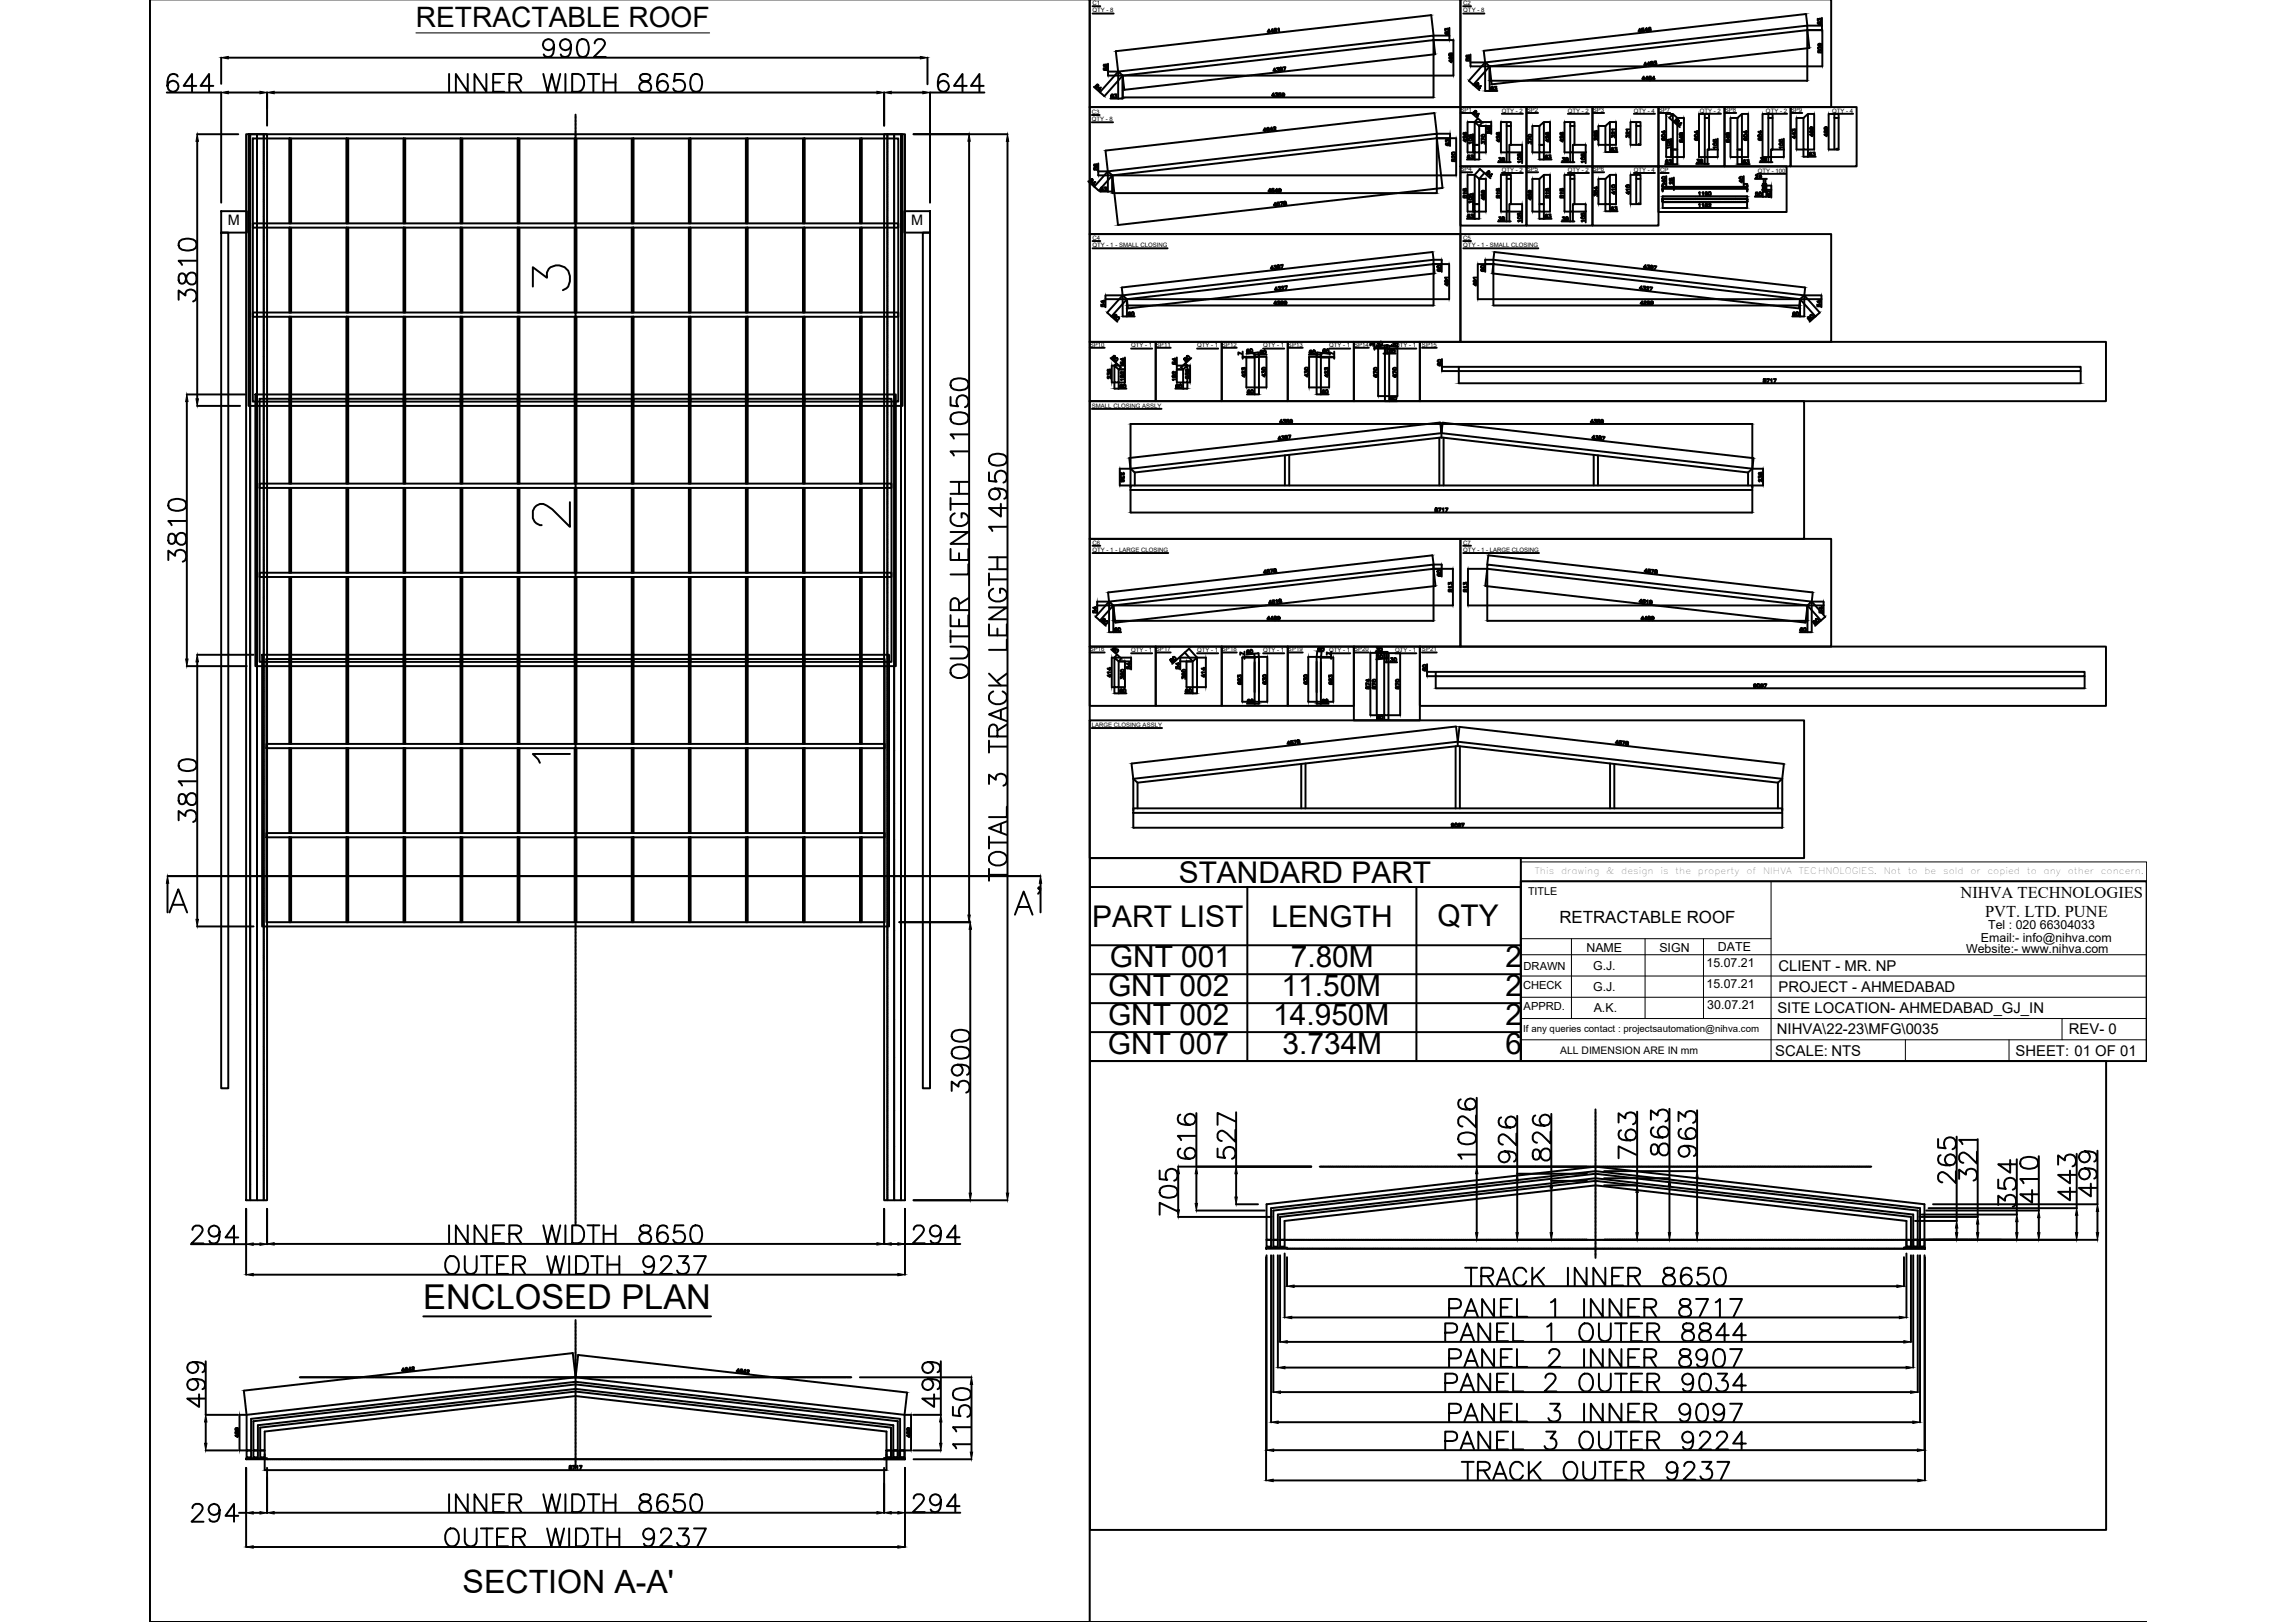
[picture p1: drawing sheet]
<svg xmlns="http://www.w3.org/2000/svg" width="297mm" height="210mm" viewBox="0 0 297 210" stroke-linecap="round" stroke-linejoin="round" font-family="sans-serif">
<defs><g id="words">
<g font-size="6.6">
<text x="68.1" y="38.8">3</text>
<text x="68.1" y="69.5">2</text>
<text x="135.8" y="119.6" transform="rotate(-90 135.8 119.6)">A'</text>
</g>
<text font-size="4.4" x="54.8" y="169.4">ENCLOSED PLAN</text>
<text font-size="4.2" x="59.8" y="206.1">SECTION A-A'</text>
<text font-size="4" x="68.1" y="99.8">1</text>
<g font-size="3.9">
<text x="141.3" y="119.9">PART LIST</text>
<text x="152.5" y="114.3">STANDARD PART</text>
<text x="164.5" y="119.9">LENGTH</text>
<text x="186" y="119.9">QTY</text>
<text x="143.6" y="125.2">GNT 001</text>
<text x="167" y="125.1">7.80M</text>
<text x="194.8" y="125.1">2</text>
<text x="143.3" y="128.9">GNT 002</text>
<text x="165.8" y="128.9">11.50M</text>
<text x="194.8" y="128.9">2</text>
<text x="143.3" y="136.4">GNT 007</text>
<text x="143.3" y="132.7">GNT 002</text>
<text x="164.7" y="132.6">14.950M</text>
<text x="165.9" y="136.4">3.734M</text>
<text x="194.8" y="136.4">6</text>
<text x="194.8" y="132.6">2</text>
</g>
<text font-size="3.6" x="53.8" y="3.5">RETRACTABLE ROOF</text>
<text font-size="2.2" x="201.7" y="119.5">RETRACTABLE ROOF</text>
<g font-size="2.1">
<text x="253.6" y="116.3">NIHVA TECHNOLOGIES</text>
<text x="256.8" y="118.7">PVT. LTD. PUNE</text>
</g>
<g font-size="1.9">
<text x="29.5" y="29.2">M</text>
<text x="117.9" y="29.2">M</text>
<text x="230.1" y="125.6">CLIENT - MR. NP</text>
<text x="229.9" y="131.1">SITE LOCATION- AHMEDABAD_GJ_IN</text>
<text x="230.1" y="128.3">PROJECT - AHMEDABAD</text>
<text x="229.7" y="136.6">SCALE: NTS</text>
<text x="229.9" y="133.9">NIHVA\22-23\MFG\0035</text>
<text x="260.7" y="136.6">SHEET: 01 OF 01</text>
<text x="267.7" y="133.8">REV- 0</text>
</g>
<g font-size="1.6">
<text x="205.2" y="123.1">NAME</text>
<text x="206.1" y="125.5">G.J.</text>
<text x="214.7" y="123.1">SIGN</text>
<text x="220.8" y="125.1">15.07.21</text>
<text x="222.3" y="123.1">DATE</text>
<text x="254.4" y="123.4">Website:- www.nihva.com</text>
<text x="256.3" y="121.9">Email:- info@nihva.com</text>
<text x="257.2" y="120.3">Tel : 020 66304033</text>
<text x="206.1" y="128.3">G.J.</text>
<text x="206.2" y="131">A.K.</text>
<text x="220.8" y="127.9">15.07.21</text>
<text x="220.9" y="130.6">30.07.21</text>
</g>
<g font-size="1.4">
<text x="197.7" y="115.8">TITLE</text>
<text x="197.1" y="125.5">DRAWN</text>
<text x="197" y="127.9">CHECK</text>
<text x="197.1" y="130.7">APPRD.</text>
</g>
<g font-size="1.3">
<text x="197.1" y="133.6">If any queries contact : projectsautomation@nihva.com</text>
<text x="201.8" y="136.4">ALL DIMENSION ARE IN mm</text>
</g>
<g font-size="1.2">
<text x="198.6" y="113.1">This</text>
<text x="202" y="113.1">drawing</text>
<text x="207.8" y="113.1">&amp;</text>
<text x="209.8" y="113.1">design</text>
<text x="214.8" y="113.1">is</text>
<text x="216.7" y="113.1">the</text>
<text x="219.7" y="113.1">property</text>
<text x="225.9" y="113.1">of</text>
<text x="228.1" y="113.1">NIHVA</text>
<text x="232.7" y="113.1">TECHNOLOGIES.</text>
<text x="243.7" y="113.1">Not</text>
<text x="246.8" y="113.1">to</text>
<text x="249" y="113.1">be</text>
<text x="251.4" y="113.1">sold</text>
<text x="254.9" y="113.1">or</text>
<text x="257.1" y="113.1">copied</text>
<text x="262.2" y="113.1">to</text>
<text x="264.4" y="113.1">any</text>
<text x="267.5" y="113.1">other</text>
<text x="271.8" y="113.1">concern.</text>
</g>
<g font-size=".8">
<text x="141.3" y=".6">C1</text>
<text x="141.3" y="1.6">QTY - 8</text>
<text x="189.3" y=".6">C2</text>
<text x="189.3" y="1.6">QTY - 8</text>
<text x="141.3" y="14.7">C3</text>
<text x="141.3" y="15.7">QTY - 8</text>
<text x="189" y="14.5">SP1</text>
<text x="194.3" y="14.6">QTY - 2</text>
<text x="197.5" y="14.5">SP2</text>
<text x="202.8" y="14.6">QTY - 2</text>
<text x="206.1" y="14.5">SP3</text>
<text x="211.4" y="14.6">QTY - 4</text>
<text x="214.6" y="14.5">SP7</text>
<text x="219.9" y="14.6">QTY - 2</text>
<text x="223.1" y="14.5">SP8</text>
<text x="228.5" y="14.6">QTY - 2</text>
<text x="231.7" y="14.5">SP9</text>
<text x="237" y="14.6">QTY - 4</text>
<text x="189" y="22.1">SP4</text>
<text x="194.3" y="22.2">QTY - 2</text>
<text x="197.5" y="22.1">SP5</text>
<text x="202.8" y="22.2">QTY - 2</text>
<text x="206.1" y="22.1">SP6</text>
<text x="211.4" y="22.2">QTY - 4</text>
<text x="214.8" y="22.2">CP</text>
<text x="227.4" y="22.3">QTY - 100</text>
<text x="141.3" y="31">C4</text>
<text x="141.3" y="32">QTY - 1 - SMALL CLOSING</text>
<text x="189.3" y="31">C5</text>
<text x="189.3" y="32">QTY - 1 - SMALL CLOSING</text>
<text x="141" y="44.8">SP10</text>
<text x="146.3" y="45">QTY - 1</text>
<text x="149.5" y="44.8">SP11</text>
<text x="154.9" y="45">QTY - 1</text>
<text x="158.1" y="44.8">SP12</text>
<text x="163.4" y="45">QTY - 1</text>
<text x="166.6" y="44.8">SP13</text>
<text x="172" y="45">QTY - 1</text>
<text x="175.2" y="44.8">SP14</text>
<text x="180.5" y="45">QTY - 1</text>
<text x="184" y="44.8">SP15</text>
<text x="141.3" y="52.7">SMALL CLOSING ASSLY</text>
<text x="141.3" y="70.5">C6</text>
<text x="141.3" y="71.4">QTY - 1 - LARGE CLOSING</text>
<text x="189.3" y="70.5">C7</text>
<text x="189.3" y="71.4">QTY - 1 - LARGE CLOSING</text>
<text x="141" y="84.3">SP16</text>
<text x="146.3" y="84.4">QTY - 1</text>
<text x="149.5" y="84.3">SP17</text>
<text x="154.9" y="84.4">QTY - 1</text>
<text x="158.1" y="84.3">SP18</text>
<text x="163.4" y="84.4">QTY - 1</text>
<text x="166.6" y="84.3">SP19</text>
<text x="172" y="84.4">QTY - 1</text>
<text x="175.2" y="84.3">SP20</text>
<text x="180.5" y="84.4">QTY - 1</text>
<text x="184" y="84.3">SP21</text>
<text x="141.2" y="94.1">LARGE CLOSING ASSLY</text>
</g>
</g></defs>
<!-- layer: 0 -->
<g fill="none" stroke="#000" stroke-width=".25">
<path d="M236.9 -.1v14h-48v-14v14h-47.9v-14v210h-121.6v-210v210h258.3M21.6 12h7v14.2M23 9.9a.67 .67 0 0 0-1-.2 2.01 2.01 0 0 0-.2 1.8 .72 .72 0 0 0 1.1 .1 .72 .72 0 0 0-.3-1.1 .72 .72 0 0 0-.9 .6M25.4 11.1h-1.6l1-1.5v2.3M25.5 17.4h5.3M25.5 18.3v33.3M27.6 11.1h-1.7l1.1-1.5v2.3M28.6 7.5v3.4M29.5 12h4.1M29.5 7.5h89.6M31.8 17.4h2.8v137.9h-2.8zM34.6 12v4.3"/>
<path d="M35.5 12h77.9M58.1 9.6v2.3M60.5 9.6v2.3l-1.5-2.3v2.3M62.9 9.6v2.3l-1.5-2.3v2.3M63.8 10.7h.9M65.2 9.6h-1.4v2.3h1.4M65.9 10.7h1l.3-.1a.53 .53 0 0 0 0-.9l-.3-.1h-1v2.3M66.7 10.7l.7 1.2M70.3 9.6l.5 2.3 .6-2.3 .5 2.3 .6-2.3M71.7 5.8a.72 .72 0 0 1-1 .6 .72 .72 0 0 1-.3-1.1 .72 .72 0 0 1 1.2 .1 2.11 2.11 0 0 1-.3 1.9 .69 .69 0 0 1-1-.3M73.1 9.6v2.3M73.9 5.8a.72 .72 0 0 1-1 .7 .72 .72 0 0 1-.3-1.2 .72 .72 0 0 1 1.2 .1 2.03 2.03 0 0 1-.3 1.9 .68 .68 0 0 1-1-.3"/>
<path d="M74 9.6h.8a1.25 1.25 0 0 1 .5 1.9l-.2 .3-.3 .1h-.8zM75 5.2a.74 .74 0 0 1 1.1 .3 1.85 1.85 0 0 1-.3 1.8 .75 .75 0 0 1-1.1-.4 1.88 1.88 0 0 1 .3-1.7zM76 9.6h1.5M76.8 9.6v2.3M76.9 5.6a.6 .6 0 0 1 .5-.5h.4a.57 .57 0 0 1 .3 .8l-.2 .4-1.1 1.1h1.6M78.1 9.6v2.3M78.1 10.7h1.5M79.6 9.6v2.3M82.9 9.7a.46 .46 0 0 0 .2 .7l.5 .2a.66 .66 0 0 1 .6 .6 .66 .66 0 0 1-.5 .7l-.8-.1a.69 .69 0 0 1-.2-.8 .69 .69 0 0 1 .7-.4l.4-.2a.46 .46 0 0 0 .2-.7l-.3-.1h-.4zM86.3 9.9a.67 .67 0 0 0-1-.2 2.09 2.09 0 0 0-.2 1.8 .72 .72 0 0 0 1.2 .1 .72 .72 0 0 0-.3-1.1 .72 .72 0 0 0-1 .6M88.4 9.6h-1.1l-.1 1a.81 .81 0 0 1 1.2-.1 .81 .81 0 0 1-.1 1.3 .81 .81 0 0 1-1.2-.4M89.6 9.7a.74 .74 0 0 1 1.1 .3 1.93 1.93 0 0 1-.2 1.8 .76 .76 0 0 1-1.1-.4 1.93 1.93 0 0 1 .2-1.7z"/>
<path d="M114.4 17.4h2.7v137.9h-2.7zM114.4 12v4.3M115.3 12h4.1M118.2 17.4h12.2M120 7.5v3.4M122.6 9.9a.67 .67 0 0 0-.9-.2 2.09 2.09 0 0 0-.3 1.8 .72 .72 0 0 0 1.2 .1 .72 .72 0 0 0-.3-1.1 .72 .72 0 0 0-1 .6M125.1 11.1h-1.7l1.1-1.5v2.3M125.4 18.3v100.1M127.3 11.1h-1.7l1.1-1.5v2.3M127.4 12h-7.1v14.2M130.3 18.3v136.1M141 13.9h47.9v16.4h-47.9z"/>
<path d="M141.3 14.9h1M141.3 15.8h2.7M141.3 .8h1M141.3 1.7h2.8M141.5 11.2l.8 .7M141.9 10.9v.1a.19 .19 0 0 1 .1 .2 .19 .19 0 0 1-.1 .2l-.2-.2a.19 .19 0 0 1 .1-.1 .19 .19 0 0 1 .2 .1l.1-.1zM142.3 11.6l-.2-.2 .3-.1-.3 .4M142.4 12l.4 .4M142.8 8.8v.2l.2 .1a.16 .16 0 0 1 0-.3 .16 .16 0 0 1 .2 0 .16 .16 0 0 1 0 .3M142.9 8.4h-.1a.2 .2 0 0 0 .2 .2 .2 .2 0 0 0 .2-.2 .14 .14 0 0 0-.2 0 .14 .14 0 0 0 .1 .2M143 19.5l.3 2.6M143.3 9.8h1.9"/>
<path d="M143.3 9.3h1.3M143.3 8.2v1.1M143.3 9.4v.3M143.7 12.8h1M144 12.3v-.1a.21 .21 0 0 0-.3 .2 .21 .21 0 0 0 .3 .3 .15 .15 0 0 0 0-.3 .16 .16 0 0 0-.3 .1M144.2 12.2h.2l-.1 .2a.15 .15 0 0 1 .1 .2 .15 .15 0 0 1-.2 0M144.4 6.6l.2 2.6M144.6 9.3l-2.3 2.6M144.7 9.3l40.8-4.7v.6l-40.3 4.6zM144.7 9.3v3.5M144.7 12.8h.4M145.2 9.8l-2.3 2.7"/>
<path d="M145.3 9.8h42.8M145.3 12.6h40.1M145.5 11.6l-.3-1.8v3M163.8 16.9h-.3l.1-.3 .1 .4M164.2 16.6l-.1-.1a.2 .2 0 0 0-.2 .3 .2 .2 0 0 0 .3 .1 .14 .14 0 0 0-.1-.2 .14 .14 0 0 0-.2 .2M164.3 4.1h-.3l.2-.3v.5M164.7 16.8h-.4l.2-.3 .1 .4M164.7 4l-.3 .1 .2-.3 .1 .4M164.8 16.6v-.2l.2 .1-.2 .4h.3M164.9 12.4h-.4l.3-.3v.4M165 12.1h.3l-.2 .1a.18 .18 0 0 1 .2 .3 .16 .16 0 0 1-.3-.1M165.1 9.1l-.4 .1 .2-.4 .1 .5"/>
<path d="M165.1 3.7h-.2v.2a.16 .16 0 0 1 .2 0 .16 .16 0 0 1 0 .2 .16 .16 0 0 1-.2 0M165.2 8.8h.2l-.1 .2a.16 .16 0 0 1 .1 .2 .16 .16 0 0 1-.2 0M165.3 3.8l.1-.1 .1 .4M165.6 8.8v.1a.25 .25 0 0 1 .3 .3h-.2a.19 .19 0 0 1-.1-.2 .19 .19 0 0 1 .2-.1v-.1zM165.7 12.1h-.2l-.1 .1a.16 .16 0 0 1 .3 0 .16 .16 0 0 1 0 .3 .16 .16 0 0 1-.3-.1M166 8.7h.3l-.2 .5M166.2 12.2a.14 .14 0 0 1-.2 .1 .14 .14 0 0 1-.1-.2 .14 .14 0 0 1 .2 0v.4l-.2-.1M185.1 2l-40.7 4.6M185.2 2l.3 2.6M185.5 14.6l-42.4 4.9M185.5 5.2h2.6M185.6 14.6l.3 2.7"/>
<path d="M185.6 7l-40.1 4.6M185.7 7l-.2-1.8v7.4M185.9 17.9v7.1M185.9 17.9l.7 6.4M185.9 17.9h2.5M185.9 17.3h1.7M187 4v-.3l.1 .1a.16 .16 0 0 1 .3-.1 .16 .16 0 0 1-.1 .3M187 4.2a.22 .22 0 0 0 .2 .2 .22 .22 0 0 0 .2-.2 .15 .15 0 0 0-.3 0 .14 .14 0 0 0 .2 .2M187 18.3v-.2l.2 .1a.16 .16 0 0 1 .3-.1 .16 .16 0 0 1-.1 .3M187.1 18.5l-.1 .1a.22 .22 0 0 0 .3 .2 .22 .22 0 0 0 .2-.2 .15 .15 0 0 0-.3 0 .14 .14 0 0 0 .2 .2M187.5 6.9v.3h.1a.24 .24 0 0 1 .3-.3v.3a.19 .19 0 0 1-.2 0 .19 .19 0 0 1-.1-.3zM187.5 3.6v1h-2"/>
<path d="M187.5 4.7v.4M187.6 17.4v.4M187.6 17.9v1M187.6 7.3a.14 .14 0 0 1 .2 .2 .16 .16 0 0 1-.3 .1 .14 .14 0 0 1 0-.2h.4v.2M187.8 7.8v.3l-.3-.2h.4M188 5.3v4.4M188.4 18v4.6M188.9 13.9h8.6v7.6h-8.6zM189 14.6h1.4M189.3 .8h1M189.3 1.7h2.7M189.4 17.2h-.1a.21 .21 0 0 0 .2 .2 .21 .21 0 0 0 .2-.2 .14 .14 0 0 0-.2 0 .14 .14 0 0 0 .1 .2"/>
<path d="M189.6 18v.3l-.3-.2h.5M189.7 7.6v.2l.2 .1a.16 .16 0 0 1 0-.3 .16 .16 0 0 1 .2 0 .16 .16 0 0 1 0 .3M189.8 7.2h-.1a.2 .2 0 0 0 .2 .3 .2 .2 0 0 0 .2-.3 .14 .14 0 0 0-.2 0 .14 .14 0 0 0 .1 .2M189.8 17.6v.3l-.4-.3-.1 .2 .1 .1M189.9 19.7h.8M189.9 15.8h.8M189.9 15.9v3.7M190 17.5v.2h.2a.16 .16 0 0 1 0-.2 .16 .16 0 0 1 .3 0 .16 .16 0 0 1-.1 .3M190.1 10.5l.4 .4M190.2 8.6h2.5M190.2 7.1v1h1.9M190.2 8.2v.3"/>
<path d="M190.4 14.6l.8 .7M190.5 18.5h-.5l.1 .1M190.6 17.3v1.4h.1M190.6 18.8v.8M190.6 14.5l.3 .1 .1-.2h-.2l.1 .3a.16 .16 0 0 1-.3 0 .16 .16 0 0 1 0-.2zM190.8 15.8l.6 .5v3.4h-.6zM190.8 19.8v.9M190.8 15.8h2.1M190.9 10.9h.4l-.1-.2-.2 .1a.19 .19 0 0 1 .2 .2 .19 .19 0 0 1-.2 .2l-.1-.2zM191.2 15.3l-.4 .5M191.2 15l-.2-.2 .3-.1-.3 .4M191.3 15.4l.4 .4"/>
<path d="M191.4 19.8v.9M191.4 19.7h.8M191.4 16.3h1.5v1M191.5 11.4l-.3-.2 .4-.1-.3 .4M191.7 18.6v-.3l.2 .2a.15 .15 0 0 1 .2-.2 .15 .15 0 0 1 0 .3M191.8 15.8l-.4 .5M192 6.6l.1 1.4M192.1 8.1l-2.1 2.4M192.1 8.1l41.7-4.8v.6l-41.1 4.7zM192.1 18.1l-.4-.2v.3M192.1 8.1v3.7M192.2 11.8h.4"/>
<path d="M192.2 16.4v3.2M192.4 17v.2h.2a.16 .16 0 0 1 0-.2 .16 .16 0 0 1 .2 0 .16 .16 0 0 1-.1 .2M192.4 16.5a.21 .21 0 0 0 .2 .3 .21 .21 0 0 0 .2-.2 .14 .14 0 0 0-.2 0 .14 .14 0 0 0 .1 .2M192.7 8.6l-2.1 2.4 .8 .7M192.8 8.6h43M192.8 10.4h40.9M192.9 15.9v.3M193 10.9l-.3-2.3v3.2h1M193.2 11.3l-.1-.1a.22 .22 0 0 0-.2 .3 .22 .22 0 0 0 .2 .2 .15 .15 0 0 0 0-.3 .14 .14 0 0 0-.2 .1M193.4 11.2h.2l-.1 .2a.15 .15 0 0 1 .1 .2 .15 .15 0 0 1-.3 0M193.7 17.2h-.1a.2 .2 0 0 0 .2 .3 .2 .2 0 0 0 .2-.3 .14 .14 0 0 0-.2 .1 .14 .14 0 0 0 .1 .1M193.9 18v.3l-.3-.2h.5"/>
<path d="M194.1 17.6v.3l-.4-.3-.1 .2 .1 .1M194.2 19.7h.7M194.2 15.8h.7M194.2 15.9v3.7M194.3 14.7h2.7M194.9 15.8h.6v2.9h-.2v1h-.4zM194.9 16.3h.6M194.9 19.8v1.2h.4v-1.2M195.3 19.7h1.6M195.3 18.7h1.6M196.4 19.9v.3h.2a.16 .16 0 0 1 0-.3 .16 .16 0 0 1 .2 .1 .16 .16 0 0 1-.1 .2M196.9 18.8v.8"/>
<path d="M196.9 19.7v1.4M197.5 13.9h8.5v7.6h-8.5zM197.5 14.6h1.5M197.7 18.6v-.3l.2 .2a.15 .15 0 0 1 .2-.2 .15 .15 0 0 1 0 .3M198.2 18.1l-.5-.2v.3M198.2 19.7h.9M198.2 16.3h.9M198.3 16.4v3.2M199.2 16.3l.5-.5v3.9h-.5zM199.2 19.8v.9M199.7 19.8v.9M199.8 19.7h.7"/>
<path d="M199.8 15.8h.7M200 17.2v.1a.22 .22 0 0 0 .2 .2 .22 .22 0 0 0 .2-.3 .14 .14 0 0 0-.2 0 .14 .14 0 0 0 .1 .2M200.3 18v.3l-.3-.2h.4M200.4 17.6v.3l-.3-.3-.1 .2 .1 .1M200.5 15.9v3.7M201.9 17.2l-.1 .1a.21 .21 0 0 0 .3 .2 .21 .21 0 0 0 .1-.3 .14 .14 0 0 0-.2 .1 .14 .14 0 0 0 .2 .1M202.2 18v.3l-.4-.2h.5M202.3 17.6v.3l-.4-.3-.1 .2 .2 .1M202.4 19.7h.7M202.4 15.8h.7M202.4 15.9v3.7M202.8 14.7h2.8"/>
<path d="M203.1 15.8h.6v2.9h-.2v1h-.4zM203.1 16.3h.6M203.1 19.8v1.2h.4v-1.2M203.5 19.7h1.7l-.1 1.4M203.5 18.7h1.7M204.6 19.9v.3h.2a.16 .16 0 0 1 0-.3 .16 .16 0 0 1 .2 .1 .16 .16 0 0 1 0 .2M205.1 18.8v.8M206 13.9h8.6v7.6h-8.6zM206.1 14.6h1.4M206.2 17v.2h.2a.16 .16 0 0 1 0-.2 .16 .16 0 0 1 .3 0 .16 .16 0 0 1-.1 .2M206.3 17.4l-.1 .1a.21 .21 0 0 0 .3 .2 .21 .21 0 0 0 .1-.3 .14 .14 0 0 0-.2 .1 .14 .14 0 0 0 .2 .2M206.7 17.8v.3l-.4-.3-.1 .2 .2 .1"/>
<path d="M206.8 18.7h.8M206.8 16.3h.8M206.8 16.4v2.3M207.7 16.3l.6-.5v2.9h-.6zM207.7 18.8v.9M207.8 19.7h.4M208.3 18.8v.9M208.3 19.7h1M208.3 18.7h.8M208.3 15.8h.8M208.5 17.8v-.3l.2 .1a.15 .15 0 0 1 .2-.1 .15 .15 0 0 1 0 .3M208.7 19.2l-.1-.1a.21 .21 0 0 0-.2 .3 .21 .21 0 0 0 .3 .1 .14 .14 0 0 0-.1-.2 .14 .14 0 0 0-.1 .1"/>
<path d="M208.9 19.1h.3l-.2 .2a.15 .15 0 0 1 .2 .2 .15 .15 0 0 1-.3 0M209 17.1v.3l-.4-.3-.1 .1 .1 .1M209 16.7h-.5l.1 .2M209.1 15.9v2.8M210.4 17.8v-.3l.2 .1a.15 .15 0 0 1 .2-.1 .15 .15 0 0 1 0 .3M210.8 17.1v.3l-.3-.3-.1 .1 .1 .1M210.8 16.7h-.4l.1 .2M210.9 18.7h.7M210.9 15.8h.7M210.9 15.9v2.8M211.4 14.7h2.7M211.7 15.8h.5v2.9h-.5z"/>
<path d="M211.7 16.3h.5M212 18.7h.1M212.3 4h-.3l.1-.3 .1 .5M212.6 3.7h-.2v.2a.16 .16 0 0 1 .3-.1 .16 .16 0 0 1 0 .3 .16 .16 0 0 1-.3 0M212.8 10.2h-.4l.3-.3v.5M213 8.4h-.3l.2-.3v.4M213.2 3.9h-.4l.2-.3 .1 .5M213.2 10.2h-.3l.2-.3v.5M213.5 8.3l-.4 .1 .2-.4 .1 .5M213.5 3.6a.2 .2 0 0 0-.2 .2 .2 .2 0 0 0 .3 .2 .14 .14 0 0 0-.1-.2 .14 .14 0 0 0-.2 .1M213.6 8v.1a.24 .24 0 0 1 .2 .3h-.2a.25 .25 0 0 1 .2-.3l-.1-.1zM213.6 9.9h-.2l-.1 .2a.16 .16 0 0 1 .3 0 .16 .16 0 0 1 0 .2 .16 .16 0 0 1-.3 0"/>
<path d="M214 8l.3-.1-.2 .2a.15 .15 0 0 1 .2 .1 .15 .15 0 0 1-.1 .2 .15 .15 0 0 1-.2-.1M214.1 10.2h-.3l.2-.3v.5M214.6 13.9h8.5v7.6h-8.5zM214.6 14.6h1.5M215.1 17.9h-.1a.2 .2 0 0 0 .2 .3 .2 .2 0 0 0 .2-.3 .14 .14 0 0 0-.2 0 .14 .14 0 0 0 .1 .2M215.3 16.9v.4l-.3-.2h.5M215.5 14.7h.9M215.6 14.8v5.4M215.6 18.1v.2h.2a.16 .16 0 0 1 0-.2 .16 .16 0 0 1 .3 0 .16 .16 0 0 1-.1 .3M216 15.3l.5 .4M216.1 19.1h-.5l.1 .1M216.2 18v1.3h.2"/>
<path d="M216.2 19.4v.8M216.4 14.8l-.4 .5M216.4 14.7l.6 .6v5h-.6zM217 15.3l-.5 .5 .8 .7M217 15.5l.1 .4a.15 .15 0 0 1-.3 0 .15 .15 0 0 1 .2-.2h.2l-.1-.1zM217 15.3h.9M217.3 18.1v.2l.2 .1a.16 .16 0 0 1 0-.3 .16 .16 0 0 1 .2 .1 .16 .16 0 0 1 0 .2M217.3 17.2v.3h.1l.2-.3h.1v.3h-.1l-.1-.3zM217.4 16.2l-.2-.2 .3-.1-.3 .4M217.6 17.6v.4l-.3-.3h.5M217.9 15.4v4.8M219.3 17.9a.21 .21 0 0 0 .2 .2 .21 .21 0 0 0 .2-.2 .14 .14 0 0 0-.2 0 .14 .14 0 0 0 .1 .2"/>
<path d="M219.6 16.9v.4l-.3-.2h.4M219.8 14.7h.7M219.8 14.8v5.4M219.9 14.7h2.7M220.6 14.7h.5v4.6h-.2v1h-.3zM220.6 15.3h.5M221.7 18.1v.2h.2a.16 .16 0 0 1 0-.2 .16 .16 0 0 1 .2 0 .16 .16 0 0 1-.1 .3M222.1 19.1h-.4l.1 .1M222.2 18v1.3h-1.3M222.2 19.4v.8M223.1 13.9h8.6v7.6h-8.6zM223.1 14.6h1.5"/>
<path d="M223.3 18.1v.2l.2 .1a.16 .16 0 0 1 0-.3 .16 .16 0 0 1 .3 .1 .16 .16 0 0 1-.1 .2M223.3 17.2v.3h.1l.2-.3h.1l.1 .3h-.2l-.1-.3zM223.6 17.6v.4l-.3-.3h.5M223.9 15.3h.8M223.9 15.4v4.8M224.8 15.3l.6-.6v5.6h-.6zM225.4 14.7h.8M225.7 17.9h-.1a.2 .2 0 0 0 .2 .3 .2 .2 0 0 0 .2-.3 .14 .14 0 0 0-.2 0 .14 .14 0 0 0 .1 .2M225.9 16.9v.4l-.3-.2h.5M226.2 14.8v5.4M227.5 17.9a.21 .21 0 0 0 .2 .2 .21 .21 0 0 0 .2-.2 .14 .14 0 0 0-.2 0 .14 .14 0 0 0 .1 .2M227.8 16.9v.4l-.3-.2h.4"/>
<path d="M228 14.7h.7M228 14.8v5.4M228.5 14.7h2.7M228.8 14.7h.5v4.6h-.2v1h-.3zM228.8 15.3h.5M229.2 19.3h1.6M230.2 18.1v.2h.2a.16 .16 0 0 1 0-.2 .16 .16 0 0 1 .3 0 .16 .16 0 0 1-.1 .3M230.7 19.1h-.5l.1 .1M230.8 18v1.3M230.8 19.4v.8M231.7 13.9h8.5v7.6h-8.5zM231.7 14.6h1.5"/>
<path d="M231.9 17v-.3l.1 .2a.15 .15 0 0 1 .2-.2 .15 .15 0 0 1 .1 .1 .15 .15 0 0 1-.1 .2M232.2 17.6v.3l-.3-.2h.4M232.2 17.1v.4l-.3-.3h.4M232.4 19.3h.9M232.4 15.3h.9M232.4 15.4v3.9M233.3 15.3l.6-.6v4.6h-.6zM233.3 19.4v.9M233.5 1.8l-41.4 4.8M233.6 1.8l.2 1.5M233.8 3.9v6.6M233.8 3.9l.3 2.3"/>
<path d="M233.9 3.9h1.9M233.9 19.4v.9h1M234 19.3h.7M234 14.7h.7M234 6.2l-40.9 4.7M234.3 16.9a.14 .14 0 0 1 .1 .2 .14 .14 0 0 1-.2 .1 .15 .15 0 0 1 0-.3h.3l.1 .1-.1 .2M234.3 16.5a.14 .14 0 0 1 .1 .2 .14 .14 0 0 1-.2 0 .14 .14 0 0 1 0-.2h.4l-.1 .2M234.4 19.8l-.1-.1a.22 .22 0 0 0-.2 .3 .22 .22 0 0 0 .2 .2 .15 .15 0 0 0 0-.3 .14 .14 0 0 0-.2 .1M234.5 17.3v.3l-.4-.2h.5M234.5 19.7h.3l-.1 .2a.15 .15 0 0 1 .1 .2 .15 .15 0 0 1-.3 0M234.7 14.8v4.5M235.2 2.7v-.3l.1 .2a.18 .18 0 0 1 .3-.2 .16 .16 0 0 1-.1 .3"/>
<path d="M235.2 6.6v.2h.2a.17 .17 0 0 1 0-.3 .17 .17 0 0 1 .3 .1 .17 .17 0 0 1-.1 .2M235.2 2.9a.21 .21 0 0 0 .2 .2 .21 .21 0 0 0 .2-.2 .14 .14 0 0 0-.2 0 .14 .14 0 0 0 .1 .2M235.4 5.7a.14 .14 0 0 1 .1 .2 .14 .14 0 0 1-.2 0 .14 .14 0 0 1 0-.2h.3v.2M235.7 2.3v1h-1.8M235.7 3.4v.4M235.8 4v4.5M236.2 16.9a.14 .14 0 0 1 .1 .2 .14 .14 0 0 1-.2 .1 .15 .15 0 0 1 0-.3h.3l.1 .1-.1 .2M236.2 16.5a.14 .14 0 0 1 .1 .2 .14 .14 0 0 1-.2 0 .14 .14 0 0 1 0-.2h.4l-.1 .2M236.3 17.3v.3l-.3-.2h.5M236.6 19.3h.7M236.6 14.7h.7M236.6 14.8v4.5"/>
<path d="M237 14.7h2.7M237.3 14.7h.6v4.6h-.6zM237.3 15.3h.6M237.7 19.3h.1M23.1 38.8v-1.2l.9 .6a.74 .74 0 0 1 .8-.7 .74 .74 0 0 1 .6 1l-.1 .3-.3 .2M23.2 35.5a.86 .86 0 0 0 .2 1.2l.5-.1 .2-.7a.66 .66 0 0 1 .6-.6 .66 .66 0 0 1 .7 .5v.5a.66 .66 0 0 1-.7 .5 .66 .66 0 0 1-.6-.6l-.1-.5a.46 .46 0 0 0-.8-.2zM23.2 31.2a1.79 1.79 0 0 1 2.1 0 .76 .76 0 0 1-.3 1.1 1.93 1.93 0 0 1-1.8-.2l-.1-.3zM25.4 33.7h-2.3l.5 .6M28.6 27.3h3.3v2.8h-3.3zM28.6 30.1h.9v110.7h-.9zM117 27.3h3.3v2.8h-3.3zM119.4 30.1h.9v110.7h-.9z"/>
<path d="M141 30.3h47.9v13.9h-47.9zM141 23.3l.4 .1-.1-.2-.1 .1 .1 .2a.16 .16 0 0 1-.3 .1 .15 .15 0 0 1 0-.3zM141.3 31.2h1M141.3 32.1h9.8M141.5 21.7v.3h.2a.16 .16 0 0 1 0-.3 .16 .16 0 0 1 .3 .1 .16 .16 0 0 1-.1 .2M141.6 21.3h-.1a.21 .21 0 0 0 .3 .3 .2 .2 0 0 0 .1-.3 .14 .14 0 0 0-.2 0 .14 .14 0 0 0 .1 .2M141.6 23.8l-.3-.2h.4l-.3 .3M141.6 24.2l.5 .4M142.1 22.7h1.8M142.1 21.1v1.1h1.2M142.1 22.3v.3M142.3 24.8h1"/>
<path d="M142.5 39.4v.2h.2a.16 .16 0 0 1 0-.2 .16 .16 0 0 1 .2 0 .16 .16 0 0 1-.1 .3M142.7 24.3a.21 .21 0 0 0-.3 .1 .21 .21 0 0 0 .2 .3 .15 .15 0 0 0 0-.3 .14 .14 0 0 0-.2 .1M142.8 38.9v.3l-.3-.2h.4M142.9 24.2h.2l-.1 .2a.16 .16 0 0 1 .1 .3 .16 .16 0 0 1-.3-.1M143 38.2h2.2M143 38.3v.3M143.3 22.2l-1.7 2-.8-.7M143.3 22.2l42.6-4.9v.6l-42 4.8zM143.3 22.2v2.6M143.4 24.8h.4M143.9 22.7l-1.8 2M143.9 25v-2.3l.7 6.4"/>
<path d="M144 22.7h44.4M144 25h41.8M145.1 37.2l.1 1M145.2 38.3l-2 2.2M145.2 38.2l40.3-4.6v.6l-39.7 4.5zM145.2 38.3v2.7M145.8 38.7h-2.8v1.1M145.8 38.7l-2 2.3 .8 .6M145.8 38.7h41.7M145.9 39.5h39.5M145.9 39.9l-.1-1.1v2.2h1M164.4 24.7h-.3l.2-.3v.5"/>
<path d="M164.7 34.7l-.3 .1 .2-.4v.5M164.8 24.4h-.2v.2a.16 .16 0 0 1 .2 0 .16 .16 0 0 1 0 .3 .16 .16 0 0 1-.3-.1M164.8 34.4h.3l-.1 .2a.15 .15 0 0 1 .1 .1 .15 .15 0 0 1-.1 .2 .15 .15 0 0 1-.2-.1M165.1 26.5l-.3 .1 .2-.4v.5M165.1 39.3h-.3l.2-.3v.4M165.3 37.5h-.4l.2-.3 .1 .4M165.3 34.4v.1l.3 .1a.15 .15 0 0 1-.2 .2 .15 .15 0 0 1-.1-.2l.2-.2-.1-.1zM165.3 39.1l.1-.1 .2 .1-.3 .3h.3M165.3 24.7h-.3l.2-.3v.5M165.4 37.1h.2l-.1 .2a.15 .15 0 0 1 .2 .1 .15 .15 0 0 1-.1 .2 .15 .15 0 0 1-.2-.1M165.5 26.2h-.3v.2a.17 .17 0 0 1 .3 0 .17 .17 0 0 1 0 .2 .17 .17 0 0 1-.3 0M165.6 26.2l.3-.1-.1 .5"/>
<path d="M165.7 34.3h.3l-.2 .4M165.7 24.6a.14 .14 0 0 1-.2 .1 .14 .14 0 0 1-.1-.2 .15 .15 0 0 1 .3 0v.3l-.1 .1-.2-.1M165.8 37.2l.2-.1 .1 .1-.3 .4 .3-.1M166 39.1a.14 .14 0 0 1-.2 .2 .16 .16 0 0 1-.1-.3 .15 .15 0 0 1 .3 0l-.1 .4h-.2M166.1 26.1v.1a.24 .24 0 0 1 .3 .3h-.2a.19 .19 0 0 1-.1-.2 .19 .19 0 0 1 .2-.1v-.1zM166.2 37h.3l-.2 .5M166.4 39.1a.14 .14 0 0 1-.2 .2 .15 .15 0 0 1 0-.3 .14 .14 0 0 1 .2 0v.4h-.2M185.3 32.6l-40.1 4.6M185.3 32.6l.2 1M185.5 33.6h1M185.5 34.2h2M185.5 35.4l-39.5 4.5"/>
<path d="M185.6 35.4l-.1-1.2v5.3M186 34.8a.2 .2 0 0 0 .2 .3 .2 .2 0 0 0 .2-.3 .16 .16 0 0 0-.3 .1 .14 .14 0 0 0 .2 .2M186.5 33.7v.4M186.5 34.2v1M186.5 24.3l-41.8 4.8M187.1 36.3a.14 .14 0 0 1 .1 .1 .14 .14 0 0 1-.2 .1 .14 .14 0 0 1 0-.2h.4l-.1 .2M187.2 36.6v.4l-.3-.3h.5M187.4 35.9h-.5l.1 .1M187.5 34.3v4.3M187.8 20.6v.2l.2 .1a.16 .16 0 0 1 0-.3 .16 .16 0 0 1 .3 0 .16 .16 0 0 1-.1 .3M188.3 20.1v.4l-.4-.3-.1 .1 .1 .1M188.9 21.5h8.6v7.7h-8.6z"/>
<path d="M188.9 30.3h48v13.9h-48zM189 22.3h1.4M189.3 31.2h1M189.3 25.3v.3h.2a.16 .16 0 0 1 0-.3 .16 .16 0 0 1 .2 .1 .16 .16 0 0 1 0 .2M189.3 24.5v.2h.2a.16 .16 0 0 1 0-.2 .16 .16 0 0 1 .2 0 .16 .16 0 0 1 0 .2M189.3 32.1h9.7M189.8 25h-.5l.1 .1M189.8 20.6h1M189.8 28.3h1M189.9 27.4h.8M189.9 22.6h.8M189.9 22.7v4.6"/>
<path d="M190 25.1v.3h.2a.16 .16 0 0 1 0-.3 .16 .16 0 0 1 .3 .1 .16 .16 0 0 1-.1 .2M190.1 20.2v-.1a.21 .21 0 0 0-.2 .2 .21 .21 0 0 0 .2 .2 .14 .14 0 0 0 0-.2 .14 .14 0 0 0-.2 .1M190.1 27.8a.2 .2 0 0 0-.2 .2 .2 .2 0 0 0 .2 .2 .15 .15 0 0 0 0-.3 .14 .14 0 0 0-.2 .2M190.3 20.1h.3l-.2 .2a.15 .15 0 0 1 .2 .1 .15 .15 0 0 1-.1 .2 .15 .15 0 0 1-.2-.1M190.3 27.8h.3l-.2 .1a.18 .18 0 0 1 .2 .3 .16 .16 0 0 1-.3-.1M190.5 26.1h-.5l.1 .1M190.6 25v1.4h.1M190.6 26.5v.8M190.8 22.6l.6 .5v4.3h-.6zM190.8 36.3a.14 .14 0 0 1 .1 .1 .14 .14 0 0 1-.2 .1 .14 .14 0 0 1 0-.2h.4l-.1 .2M190.8 27.4v.9M190.9 20.6h.4"/>
<path d="M190.9 28.3h.4M190.9 36.6v.4l-.3-.3h.5M191.1 35.9h-.5l.1 .1M191.2 34.2h2M191.2 38.7h41.6M191.2 34.3v4.3M191.4 27.4v.9M191.4 27.4h.8M191.4 23.1h.8M191.5 21.9l-.7 .7M191.5 21.9l.5 .4M191.7 34.8h-.1a.21 .21 0 0 0 .2 .3 .21 .21 0 0 0 .2-.2 .14 .14 0 0 0-.2 0 .14 .14 0 0 0 .1 .2"/>
<path d="M191.7 25.1v.3h.2a.17 .17 0 0 1 0-.3 .17 .17 0 0 1 .2 .1 .17 .17 0 0 1 0 .2M191.8 24.7a.14 .14 0 0 1 .2 .2 .15 .15 0 0 1-.3 0 .14 .14 0 0 1 0-.2h.4v.2M192 25.5v.3l-.3-.2h.4M192.1 33.6h1.1M192.1 33.7v.4M192.1 34.2v1M192.2 23.2v4.1M192.3 22.4h.4l-.1-.2h-.1l.1 .3a.16 .16 0 0 1-.2 .1 .16 .16 0 0 1-.1-.2zM192.8 23.1l-.7-.7-.7 .7M192.9 22.8l-.2-.2 .3-.1-.3 .4M193.2 35.4l39.4 4.5M193.2 34.2l-.1 1.2"/>
<path d="M193.2 33.6l40.2 4.6-.5 .5-39.7-4.5zM193.2 34.2v5.3M193.3 39.5h39.5M193.3 32.6l-.1 1M193.4 32.6l40.1 4.6M193.6 25.3v.3h.2a.16 .16 0 0 1 0-.3 .16 .16 0 0 1 .3 .1 .16 .16 0 0 1-.1 .2M193.6 24.5v.2h.2a.16 .16 0 0 1 0-.2 .16 .16 0 0 1 .3 0 .16 .16 0 0 1-.1 .2M193.8 21h1M193.8 28.7h1M193.9 20.4h.3l-.1 .2a.16 .16 0 0 1 .1 .3 .16 .16 0 0 1-.3-.1M193.9 28.1h.3l-.1 .2a.15 .15 0 0 1 .1 .2 .15 .15 0 0 1-.3 0M194.1 25h-.5l.1 .1"/>
<path d="M194.2 27.4h.7M194.2 22.6h.7M194.2 22.7v4.6M194.3 22.4h2.7M194.4 20.5v.1a.19 .19 0 0 1 .2 0 .19 .19 0 0 1 0 .3h-.2a.19 .19 0 0 1 0-.3 .19 .19 0 0 1 .2 0v-.1zM194.4 28.1v.2a.19 .19 0 0 1 .2 0 .19 .19 0 0 1 0 .2h-.2a.19 .19 0 0 1 0-.2 .19 .19 0 0 1 .2 0v-.2zM194.9 22.6h.6v3.8h-.2v1h-.4zM194.9 27.4v1.3h.4v-1.3M194.9 23.1h.6M195.3 27.4h1.6M195.3 26.4h1.6M195.4 21h.1"/>
<path d="M195.4 28.7h.1M196.4 27.6v.2l.2 .1a.16 .16 0 0 1 0-.3 .16 .16 0 0 1 .2 0 .16 .16 0 0 1-.1 .3M196.8 20.9h-.4l.1 .1M196.8 28.6h-.4l.1 .1M196.9 26.5v.8M196.9 27.4v1.4M197.5 21.5h8.5v7.7h-8.5zM197.5 22.3h1.5M197.7 25.1v.3h.2a.17 .17 0 0 1 0-.3 .17 .17 0 0 1 .3 .1 .17 .17 0 0 1-.1 .2M197.9 24.7a.14 .14 0 0 1 .1 .2 .15 .15 0 0 1-.3 0 .14 .14 0 0 1 .1-.2h.3v.2M198 25.5v.3l-.3-.2h.5M198.2 27.4h.9"/>
<path d="M198.2 23.1h.9M198.3 23.2v4.1M199.2 23.1l.5-.5v4.8h-.5zM199.2 27.4v.9M199.2 20.6h.4M199.2 28.3h.4M199.7 20.6h1M199.7 27.4v.9M199.7 28.3h1M199.8 27.4h.7M199.8 22.6h.7M200 25.3v.3h.2a.16 .16 0 0 1 0-.3 .16 .16 0 0 1 .2 .1 .16 .16 0 0 1-.1 .2"/>
<path d="M200 24.5v.2h.2a.16 .16 0 0 1 0-.2 .16 .16 0 0 1 .2 0 .16 .16 0 0 1-.1 .2M200.2 20.2v-.1a.21 .21 0 0 0-.3 .2 .21 .21 0 0 0 .2 .2 .14 .14 0 0 0 0-.2 .14 .14 0 0 0-.2 .1M200.2 27.8a.2 .2 0 0 0-.3 .2 .2 .2 0 0 0 .3 .2 .16 .16 0 0 0-.1-.3 .14 .14 0 0 0-.2 .2M200.4 20.1h.2l-.1 .2a.15 .15 0 0 1 .1 .2 .15 .15 0 0 1-.3 0M200.4 27.8h.2l-.1 .1a.16 .16 0 0 1 .1 .3 .16 .16 0 0 1-.3-.1M200.4 25h-.4l.1 .1M200.5 22.7v4.6M201.8 25.3v.3h.2a.16 .16 0 0 1 0-.3 .16 .16 0 0 1 .3 .1 .16 .16 0 0 1-.1 .2M201.8 24.5v.2h.2a.16 .16 0 0 1 0-.2 .16 .16 0 0 1 .3 0 .16 .16 0 0 1-.1 .2M202 21h1M202 28.7h1M202.2 20.4h.2l-.1 .2a.16 .16 0 0 1 .1 .3 .16 .16 0 0 1-.3-.1"/>
<path d="M202.2 28.1h.2l-.1 .2a.15 .15 0 0 1 .1 .2 .15 .15 0 0 1-.3 0M202.3 25h-.5l.1 .1M202.4 27.4h.7M202.4 22.6h.7M202.4 22.7v4.6M202.6 20.5a.24 .24 0 0 1 .2 .4h-.2a.19 .19 0 0 1 0-.3 .19 .19 0 0 1 .2 0v-.1zM202.6 28.1v.2a.19 .19 0 0 1 .2 0 .19 .19 0 0 1 0 .2h-.2a.19 .19 0 0 1 0-.2 .19 .19 0 0 1 .2 0v-.2zM202.8 22.4h2.8M203.1 22.6h.6v3.8h-.2v1h-.4zM203.1 27.4v1.3h.4v-1.3M203.1 23.1h.6M203.5 27.4h1.6v1.4"/>
<path d="M203.5 26.4h1.7M203.6 21h.1M203.6 28.7h.1M204.6 27.6v.2l.2 .1a.16 .16 0 0 1 0-.3 .16 .16 0 0 1 .2 0 .16 .16 0 0 1 0 .3M205 20.9h-.4l.1 .1M205 28.6h-.4l.1 .1M205.1 26.5v.8M206 21.5h8.6v7.7h-8.6zM206.1 22.3h1.4M206.2 25.3v-.2l.2 .1a.16 .16 0 0 1 .3-.1 .16 .16 0 0 1-.1 .3M206.2 24.7v.2h.2a.16 .16 0 0 1 0-.2 .16 .16 0 0 1 .3 0 .16 .16 0 0 1-.1 .2M206.6 24.2v.3l-.4-.2h.5"/>
<path d="M206.8 26.4h.8M206.8 23.1h.8M206.8 23.2v3.1M207.7 23.1l.6-.5v3.8h-.6zM207.7 26.5v.9M207.8 27.3h.4M208.3 26.5v.9M208.3 27.3h1M208.3 26.4h.8M208.3 22.6h.8M208.7 26.9l-.1-.1a.22 .22 0 0 0-.2 .2 .22 .22 0 0 0 .3 .2 .14 .14 0 0 0 0-.2 .14 .14 0 0 0-.2 .1M208.8 24.8v.3l-.3-.2h.5"/>
<path d="M208.9 26.8h.3l-.2 .2a.15 .15 0 0 1 .2 .2 .15 .15 0 0 1-.3 0M209 24.5h-.5l.1 .1M209.1 22.7v3.6M210.7 24.8v.3l-.3-.2h.4M210.8 24.5h-.4l.1 .1M210.9 26.4h.7M210.9 22.6h.7M210.9 22.7v3.6M211.4 22.4h2.7M211.7 22.6h.5v3.8h-.5zM211.7 23.1h.5M212 26.4h.1"/>
<path d="M212.4 37.4l-.3-.1 .3-.3-.1 .5M212.6 39.3h-.4l.3-.3v.4M212.6 37.1h.3l-.2 .1a.16 .16 0 0 1 .1 .3 .15 .15 0 0 1-.2-.1M212.7 39.1l.1-.1 .2 .1-.3 .3h.3M213 34.6h-.4l.3-.3-.1 .4M213 37.2l.1-.1 .2 .1-.3 .4h.3M213.2 34.3h.2l-.1 .2a.15 .15 0 0 1 0 .3 .15 .15 0 0 1-.2-.1M213.4 39.1a.14 .14 0 0 1-.2 .2 .16 .16 0 0 1-.1-.3 .15 .15 0 0 1 .3 0l-.1 .4h-.2M213.5 37.2h.3l-.3 .4M213.6 34.4v.1a.19 .19 0 0 1 .2 .1 .19 .19 0 0 1 0 .2h-.3a.26 .26 0 0 1 .3-.3v-.1zM213.8 39.1a.14 .14 0 0 1-.1 .2 .14 .14 0 0 1-.1-.2 .14 .14 0 0 1 .2-.1v.4h-.2M214 34.4l.3 .1-.3 .4"/>
<path d="M214.6 21.5h16.5v5.9h-16.5zM214.8 22.4h1.1M215.1 25.7h11v.5h-11zM215.1 25.4v.3M215.1 24.2v-.4v1v-.4M215.1 24.2h10.9M215.1 24.4h10.9M215.1 25.7v.5M215.1 26.2v.7M215.2 25.4h10.8M215.2 26.9h10.7M215.3 23.3v.3l-.3-.2h.5"/>
<path d="M215.5 20.3h.9M215.6 22.8v1h-.4M215.6 23.9v.2M215.8 20.8l-.1-.1a.21 .21 0 0 0-.2 .2 .21 .21 0 0 0 .2 .2 .14 .14 0 0 0 0-.2 .14 .14 0 0 0-.2 .1M216 20.7h.2l-.1 .2a.15 .15 0 0 1 .1 .1 .15 .15 0 0 1-.1 .2 .15 .15 0 0 1-.2-.1M216 23.1v.2l.2 .1a.16 .16 0 0 1 0-.3 .16 .16 0 0 1 .2 0 .16 .16 0 0 1 0 .3M216.4 20.4v.9l-1-.1M216.5 23.5v.3l-.4-.3-.1 .2 .1 .1M216.5 21.2h.4M216.6 23v1.1M216.6 24.2v.2M216.6 24.5v.1"/>
<path d="M217 20.4v.9M217 20.3h.9M219.4 21.2h1.1M219.6 20.7h.2l-.1 .1a.16 .16 0 0 1 .1 .3 .16 .16 0 0 1-.3-.1M219.8 24.9l.1-.1v.5M219.8 26.5l.1-.1v.4M219.8 20.3h.7M220 20.7v.1a.24 .24 0 0 1 .2 .3h-.2a.19 .19 0 0 1 0-.2 .19 .19 0 0 1 .2-.1v-.1zM220.2 24.9l.1-.1v.5M220.2 26.5l.1-.1v.4M220.6 20.4v.8h.3v-.8M220.6 26.4v.1a.19 .19 0 0 1 .3 .1 .19 .19 0 0 1 0 .2h-.3a.19 .19 0 0 1 .1-.2 .19 .19 0 0 1 .2-.1v-.1z"/>
<path d="M220.9 25a.14 .14 0 0 1-.2 .1 .14 .14 0 0 1-.1-.2 .15 .15 0 0 1 .3 0l-.1 .4-.2-.1M220.9 20.3h1.3M221 21.2h.1M221.1 26.5v-.1l.2 .1-.3 .3h.3M223.9 20.3h.8M224.8 20.4v.9M224.9 21.2h.4M225.3 23.3v.3l-.3-.2h.5M225.4 20.4v.8h1M225.4 20.3h.8M225.6 22.8v1h.4M225.6 23.9v.2"/>
<path d="M225.8 20.8v-.1a.21 .21 0 0 0-.3 .2 .21 .21 0 0 0 .3 .2 .14 .14 0 0 0 0-.2 .16 .16 0 0 0-.3 .1M226 20.7h.2l-.1 .2a.15 .15 0 0 1 .2 .1 .15 .15 0 0 1-.2 .2 .15 .15 0 0 1-.1-.1M226 24.2l.1-.4v1l-.1-.4M226 25.7v.5M226 26.2v.7M226.1 25.4v.3M227 23.1h1.1M227.1 22.7l.1-.1 .2 .1-.3 .4h.3M227.4 24.9h-.2l-.1 .2a.16 .16 0 0 1 .3 0 .16 .16 0 0 1 0 .2 .16 .16 0 0 1-.3 0M227.4 22.5h3.6M227.7 21h1M227.8 20.4h.2l-.1 .2a.16 .16 0 0 1 .1 .3 .16 .16 0 0 1-.3-.1"/>
<path d="M227.9 22.9h-.3l.2-.3v.5M228 20.3h.7M228.1 23.8h.4v1h-.4zM228.1 24.2h.4M228.1 24.4h.4M228.1 24.8v.7h-1.1M228.1 24.2h.4v.2h-.4zM228.2 25.5h.2M228.2 23.1h.2M228.2 23.1v.6M228.2 20.5a.24 .24 0 0 1 .2 .4h-.2a.19 .19 0 0 1 0-.3 .19 .19 0 0 1 .2 0v-.1zM228.4 23.1v.6"/>
<path d="M228.5 23.1h.1M228.5 24.8v.7M228.6 24h.6M228.6 24.6h.6M228.7 25.2l-.1 .1a.22 .22 0 0 0 .2 .2 .22 .22 0 0 0 .2-.2 .14 .14 0 0 0-.2 0 .14 .14 0 0 0 .1 .2M228.8 20.4v.6h.3v-.6M229.2 24.1v.4M229.2 24.6v1M229.2 20.3h1.6M229.2 21h.1M232.7 39.9l.2-1.1v2.2h-1M232.9 38.7l2 2.3-.8 .6"/>
<path d="M232.9 38.7h2.8l-.1 1.1M233.4 20.3h.4M233.4 38.3v2.7M233.5 38.3l1.9 2.2M233.5 38.2h2.2M233.5 37.2l-.1 1M235.1 39.4v.2h.2a.16 .16 0 0 1 0-.2 .16 .16 0 0 1 .2 0 .16 .16 0 0 1 0 .3M235.4 38.9v.3l-.3-.2h.4M235.6 38.3v.3M24.2 51h7.5M24.2 52v33.3M25.5 52.5h5.6"/>
<path d="M123 51.4v1.1l1 .1a.82 .82 0 0 1-.1-1.3 .82 .82 0 0 1 1.3 .2 .82 .82 0 0 1-.4 1.2M123.1 53.7a1.79 1.79 0 0 1 2.1 0 .74 .74 0 0 1-.4 1.1 1.93 1.93 0 0 1-1.7-.2l-.1-.4zM123.1 49.3a1.79 1.79 0 0 1 2.1 0 .74 .74 0 0 1-.4 1.1 1.93 1.93 0 0 1-1.7-.2l-.1-.4zM125.3 58.4h-2.3l.4 .6M125.3 56.2h-2.3l.4 .6M128.1 59a1.79 1.79 0 0 1 2 0 .74 .74 0 0 1-.3 1.1 1.93 1.93 0 0 1-1.7-.2l-.2-.3zM141 44.2h8.5v7.7h-8.5zM141 51.9h92.4v17.8h-92.4zM141 45h1.9M141.3 52.9h9M143.3 48.5v-.2l.2 .1a.15 .15 0 0 1 .2-.1 .15 .15 0 0 1 0 .2M143.3 40.5l.4 .4"/>
<path d="M143.3 47.8v.1a.22 .22 0 0 0 .2 .2 .22 .22 0 0 0 .2-.2 .14 .14 0 0 0-.2 0 .14 .14 0 0 0 .1 .2M143.7 46.3l.7 .7-.2 .3M143.7 48.7v.3l-.3-.3-.1 .2 .1 .1M143.8 47.3h.3M143.8 49.5h.3M143.8 47.4v2M143.9 46.3l.4-.1-.2-.2-.1 .1a.19 .19 0 0 1 .2 .2 .19 .19 0 0 1-.2 .2zM144 40.9h.5l-.2-.2-.1 .1a.19 .19 0 0 1 .1 .2 .19 .19 0 0 1-.1 .2zM144.2 47.3l.5 .5v1.7h-.5zM144.2 49.5v.8M144.3 50.3h.3M144.5 47.1l.4 .3"/>
<path d="M144.7 49.5v.8h1M144.8 49.5h.7M144.8 47.8h.7M145 46.9v.2h.2a.16 .16 0 0 1 0-.2 .16 .16 0 0 1 .2 0 .16 .16 0 0 1 0 .2M145 47.5l-.2 .3M145 48.6v.2h.1a.19 .19 0 0 1 .1-.2 .19 .19 0 0 1 .2 0v.2a.19 .19 0 0 1-.2 0 .19 .19 0 0 1-.1-.2zM145.2 49.8l-.1-.1a.22 .22 0 0 0-.2 .3 .22 .22 0 0 0 .2 .2 .15 .15 0 0 0 0-.3 .14 .14 0 0 0-.2 .2M145.3 46.4v.3l-.3-.2h.4M145.3 41h.4M145.4 49.1h-.4l.1 .1M145.4 48.1v.3l-.3-.3-.1 .2 .1 .1M145.5 46.3v1h-1.3"/>
<path d="M145.5 47.4v.3M145.5 47.9v1.5M146.2 40.5v-.1a.22 .22 0 0 0-.2 .2 .22 .22 0 0 0 .2 .2 .14 .14 0 0 0 0-.2 .14 .14 0 0 0-.2 .1M146.3 54.9v5.7l-.2-1.3M146.3 45.1h2.8M146.4 54.9h40M149.5 44.2h8.6v7.7h-8.6zM149.5 45h2M151.7 46.9v.2h.2a.16 .16 0 0 1 0-.2 .16 .16 0 0 1 .2 0 .16 .16 0 0 1 0 .2M151.7 48.6v.2h.2a.19 .19 0 0 1 0-.2 .19 .19 0 0 1 .2 0v.2a.19 .19 0 0 1-.2 0 .19 .19 0 0 1 0-.2zM152 46.4v.3l-.3-.2h.5M152.2 49.1h-.5l.1 .1"/>
<path d="M152.2 48.1v.3l-.4-.3-.1 .2 .1 .1M152.2 49.5h.8M152.2 47.8h.8M152.2 46.3v1h1.4M152.2 47.4v.3M152.2 47.9v1.5M152.4 49.8l-.1-.1a.22 .22 0 0 0-.2 .3 .22 .22 0 0 0 .3 .2 .15 .15 0 0 0 0-.3 .14 .14 0 0 0-.2 .2M152.8 47.5l.2 .3M153.1 47.8l.5-.5v2.2h-.5zM153.1 49.5v.8h-1M153.2 50.3h.3M153.2 46.4l.1 .2 .3-.1a.16 .16 0 0 1-.1 .3 .15 .15 0 0 1-.2-.2l.1-.2z"/>
<path d="M153.3 47.1l-.4 .3M153.3 47l.3 .3M153.4 48.5v-.2l.2 .1a.15 .15 0 0 1 .2-.1 .15 .15 0 0 1 0 .2M153.5 47.8l-.1 .1a.2 .2 0 0 0 .2 .2 .2 .2 0 0 0 .2-.3 .14 .14 0 0 0-.2 .1 .14 .14 0 0 0 .1 .2M153.6 49.5v.8M153.7 47.3h.3M153.7 49.5h.3M153.9 48.7v.3l-.4-.3-.1 .2 .1 .1M154 47.4v2M154.1 46.3l-.7 .7M154.9 45.1h2.7M158.1 44.2h8.5v7.7h-8.5z"/>
<path d="M158.1 45h1.9M160.7 45.8l-.5-.2v.3M160.7 47.9v-.3l.2 .2a.15 .15 0 0 1 .1-.2 .15 .15 0 0 1 .2 .1 .15 .15 0 0 1-.1 .2M160.8 46.2h1.5M160.8 46.2h2M160.8 45.5v.6M160.8 46.2h.1M160.8 46.3v.1M161 48.5v.3l-.3-.2h.5M161.2 48v.3l-.4-.2h-.1l.1 .2M161.2 50.1h1.1M161.2 46.3v3.8"/>
<path d="M161.3 45.8l.9-.1 .1 .5v-.3M161.6 45.3l-.1-.1a.21 .21 0 0 0-.2 .2 .21 .21 0 0 0 .3 .2 .14 .14 0 0 0-.1-.2 .14 .14 0 0 0-.2 .1M161.7 50.5h-.1a.21 .21 0 0 0-.2 .2 .21 .21 0 0 0 .2 .2 .14 .14 0 0 0 0-.2 .14 .14 0 0 0-.2 .1M161.8 45.2a.21 .21 0 0 1 .2 .2 .21 .21 0 0 1-.2 .2l-.1-.2zM162.3 50.2v.8h-1M162.3 46.2h.6v3.9h-.6zM162.4 51h.4M162.4 45.9h.4M162.7 45.6l-.4 .1M162.8 45.6l.1 .5M162.9 50.2v.8M162.9 50.1h1"/>
<path d="M162.9 46.2h1M163.3 48.3v-.3l.2 .2a.15 .15 0 0 1 .2-.2 .15 .15 0 0 1 0 .3M163.3 45.4l-.1-.1a.22 .22 0 0 0-.2 .3 .22 .22 0 0 0 .3 .2 .15 .15 0 0 0 0-.3 .14 .14 0 0 0-.2 .1M163.4 45.1h2.7M163.6 48.4v.4l-.3-.3h.5M163.8 46.3v3.8M163.9 45.9h-1v.2M165.7 56.8h-.3l.2-.3v.5M165.8 56.5l.3-.1-.1 .2a.16 .16 0 0 1 .1 .3 .16 .16 0 0 1-.3-.1M165.9 54.6h-.3l.2-.3v.5M166 54.3h.3l-.1 .2a.15 .15 0 0 1 .1 .2 .15 .15 0 0 1-.3 0M166.2 58.9v3.9"/>
<path d="M166.3 56.4v.1a.26 .26 0 0 1 .2 .3h-.2a.19 .19 0 0 1 0-.2 .19 .19 0 0 1 .2-.1v-.1zM166.6 44.2h8.6v7.7h-8.6zM166.6 45h1.9M166.7 56.4l.3-.1-.2 .5M166.7 54.3h-.2v.2a.16 .16 0 0 1 .2 0 .16 .16 0 0 1 0 .2 .16 .16 0 0 1-.2 0M166.8 58.9v3.9M167.2 54.5a.14 .14 0 0 1-.2 .1 .14 .14 0 0 1-.1-.2 .14 .14 0 0 1 .2 0v.4l-.2-.1M168.8 48.3v-.3l.2 .2a.15 .15 0 0 1 .2-.2 .15 .15 0 0 1 0 .3M169.1 48.4v.4l-.3-.3h.5M169.4 50.1h.9M169.4 46.2h.9M169.4 46.3v3.8"/>
<path d="M169.7 45.4l-.1-.1a.22 .22 0 0 0-.2 .3 .22 .22 0 0 0 .2 .2 .15 .15 0 0 0 0-.3 .14 .14 0 0 0-.2 .1M170.3 46.2h.6v3.9h-.6zM170.3 50.2v.8M170.4 46.2h2.2h-1.7M170.4 45.6l-.1 .5v-.2h-1M170.4 51h.4M170.4 45.9h.4M170.5 45.6l.4 .1M170.9 50.2v.8h1M170.9 50.1h1.1M170.9 45.7l1.1 .1M171 45.7l-.1 .5v-.3"/>
<path d="M171.3 50.5a.21 .21 0 0 0-.2 .2 .21 .21 0 0 0 .2 .2 .14 .14 0 0 0 0-.2 .14 .14 0 0 0-.2 .1M171.4 47.9v-.3l.2 .2a.15 .15 0 0 1 .1-.2 .15 .15 0 0 1 .2 .1 .15 .15 0 0 1-.1 .2M171.5 45.2h-.1a.21 .21 0 0 0-.2 .2 .21 .21 0 0 0 .2 .2 .15 .15 0 0 0 0-.2 .15 .15 0 0 0-.2 0M171.7 48.5v.3l-.3-.2h.5M171.9 48v.3l-.4-.2-.1 .1 .1 .1M172 46.3v3.8M172 45.1h2.7M172.5 45.8l-.5-.2v.3M172.6 45.5v.6M172.6 46.3v.1M175.2 44.2h8.5v7.7h-8.5zM175.2 45h1.9"/>
<path d="M177.3 44.7v-.2l.1 .1a.16 .16 0 0 1 .3-.1 .16 .16 0 0 1-.1 .3M177.8 48.5l-.1 .1a.21 .21 0 0 0 .3 .2 .21 .21 0 0 0 .1-.3 .14 .14 0 0 0-.2 .1 .14 .14 0 0 0 .2 .2M177.8 44.4v.6M177.8 45.2v.1M178.1 44.3h.2l-.1 .1a.18 .18 0 0 1 .2 .3 .16 .16 0 0 1-.3 0M178.2 48.2l-.5-.2v.3M178.3 51.3h.8M178.3 45.2v6M179 45.8h.1M179 44.7l-1 .1M179.1 44.7l.1 .3M179.2 45.1h.5v6.2h-.5z"/>
<path d="M179.2 51.3v.6M179.3 51.9h.3M179.3 44.7h.1M179.4 45l-1.6 .1h1.3M179.4 44.7v.3l.1-.3 .3 .1-.1 .2M179.4 44.7h-.3M179.4 45.1v.7h-.2v-.7M179.5 45.8h1.1M179.6 44.7h-.1M179.7 51.3v.6h1M179.8 45.2h.2l-.1 .2a.15 .15 0 0 1 .1 .2 .15 .15 0 0 1-.3 0M179.8 45.1h1"/>
<path d="M179.8 51.3h1M179.8 44.8l1.1 .1M180.1 44.3h.3l-.2 .1a.16 .16 0 0 1 .1 .3 .16 .16 0 0 1-.2-.1M180.2 51.4h-.1a.2 .2 0 0 0-.2 .2 .2 .2 0 0 0 .3 .2 .16 .16 0 0 0-.1-.3 .14 .14 0 0 0-.2 .2M180.3 48.5a.21 .21 0 0 0 .2 .3 .21 .21 0 0 0 .2-.3 .15 .15 0 0 0-.3 0 .16 .16 0 0 0 .1 .3M180.5 45.1h2.7M180.7 48.2l-.5-.2v.3M180.8 45.2v6M183.7 44.2h88.8v7.7h-88.8zM184 45h1.9M186.1 47l-.1 .1a.22 .22 0 0 0 .2 .2 .22 .22 0 0 0 .2-.2 .14 .14 0 0 0-.2 0 .14 .14 0 0 0 .1 .2M186.2 56.6v6.2"/>
<path d="M186.2 54.7l-40 4.6M186.3 54.7l.2 1.3M186.5 56.1l-40.2 4.6M186.5 56.6l-39.7 4.5M186.5 56.1l40.2 4.6M186.5 56.6l39.7 4.5M186.5 54.9v1.1M186.5 56.1v.5M186.5 48h2.2M186.5 47.5h2.2M186.5 46.5v1M186.5 47.6v.3"/>
<path d="M186.6 54.9h40M186.6 54.7l-.1 1.3M186.7 54.7l40.1 4.6M186.8 56.6v6.2M188.7 47.5h80.5v.5h-80.5zM188.7 48.1v1.5M188.8 49.6h80.3M206.1 54.6h-.3l.2-.3v.5M206.2 58.9v3.9M206.3 54.3h.2l-.1 .2a.15 .15 0 0 1 .1 .2 .15 .15 0 0 1-.3 0M206.3 56.7h-.3l.2-.3v.4M206.5 56.4h.2l-.1 .2a.15 .15 0 0 1 .1 .2 .15 .15 0 0 1-.3 0"/>
<path d="M206.7 58.9v3.9M206.9 56.5v.1a.19 .19 0 0 1 .2 .1 .19 .19 0 0 1 0 .2h-.3l.1-.2 .3-.1-.1-.1zM206.9 54.3h-.2v.2a.16 .16 0 0 1 .2 0 .16 .16 0 0 1 0 .2 .16 .16 0 0 1-.2 0M207.3 56.5h.3l-.3 .5M207.4 54.5a.14 .14 0 0 1-.2 .1 .14 .14 0 0 1-.1-.2 .15 .15 0 0 1 .3 0l-.1 .4-.2-.1M226.7 54.9v5.7M226.9 59.3l-.2 1.3M228.2 49.1v.1a.24 .24 0 0 1 .2 .3h-.2a.19 .19 0 0 1 0-.2 .19 .19 0 0 1 .2-.1v-.1zM228.6 49h.3l-.2 .5M229.1 49.1l.1-.1v.5M229.5 49h.3l-.3 .5M232.2 40.5l-.1-.1a.22 .22 0 0 0-.2 .2 .22 .22 0 0 0 .3 .2 .14 .14 0 0 0 0-.2 .14 .14 0 0 0-.2 .1"/>
<path d="M233 41h.3M233.9 41.1v.1a.19 .19 0 0 1 .2-.1 .19 .19 0 0 1 .2 .2l-.2 .1-.1-.1 .1-.2-.1-.1zM235.4 40.5l-.5 .4M269.2 48.1v1.5M21.8 72.5v-1.2l.9 .6a.72 .72 0 0 1 .6-.8 .72 .72 0 0 1 .8 .7 .67 .67 0 0 1-.5 .9M21.9 69.2l-.1 .3 .1 .8a.47 .47 0 0 0 .8-.2 1.03 1.03 0 0 1 .6-1.1 .6 .6 0 0 1 .8 .5v.4a.66 .66 0 0 1-.7 .6 .66 .66 0 0 1-.6-.7l-.1-.4a.47 .47 0 0 0-.8-.2zM21.9 64.9a1.79 1.79 0 0 1 2.1 0 .74 .74 0 0 1-.4 1.1 1.85 1.85 0 0 1-1.7-.2l-.1-.4zM24.1 67.4h-2.3l.4 .6M123 79.6v1.4h2.3v-1.4M123 71v1.5h2.3v-1.5M123 68.8h2.3l-2.3 1.6h2.3M123 64.4v1.6"/>
<path d="M123 65.2h2.3M123 63.9h2.3M123 62.4h2.3M123.5 66.4a.85 .85 0 0 0-.5 1 .85 .85 0 0 0 .9 .7 1.06 1.06 0 0 0 1.4-1.1 .79 .79 0 0 0-.9-.6v.6M124.1 79v-1l-.1-.4a.53 .53 0 0 0-.9 0l-.1 .4v1h2.3M124.1 62.4v1.5M124.1 71.6v.9M125.3 73v1.3h-2.3M125.3 77.4l-1.2 .8M127.9 78.6h2.4l-2.4 1.5h2.4M127.9 61.1v1.1l1 .1a.82 .82 0 0 1 0-1.2 .82 .82 0 0 1 1.2 .2 .82 .82 0 0 1-.3 1.2M127.9 74.2v1.5"/>
<path d="M127.9 75h2.4M127.9 73.7h2.4M127.9 72.1h2.4M128.5 76.2a.85 .85 0 0 0-.6 1 .85 .85 0 0 0 .9 .6 1.07 1.07 0 0 0 1.5-1.1 .81 .81 0 0 0-.9-.5v.5M128.7 63.2a.72 .72 0 0 1 .6 1 .72 .72 0 0 1-1.1 .3 .72 .72 0 0 1 .1-1.2 2.01 2.01 0 0 1 1.8 .3 .66 .66 0 0 1-.2 .9M129 72.1v1.6M129.5 65.2v1.6l-1.6-1.1h2.4M130.3 68.2h-2.4l.5 .5M141 69.7h47.9v14h-47.9zM141.3 70.6h1M141.3 71.6h9.8M141.4 79v.3h.2a.16 .16 0 0 1 0-.3 .16 .16 0 0 1 .2 .1 .16 .16 0 0 1 0 .2"/>
<path d="M141.7 78.5v.4l-.3-.3h.5M141.8 79.9l.4 .3M141.9 77.9h1.5M142 77.9v.4M143.3 76.6l.2 1.2M143.5 77.9l-1.8 1.9M143.5 77.9l42-4.8v.5l-41.5 4.8zM143.5 77.9v3.9M144 78.4h-2.1l.1 1M144 78.4l-1.7 1.9 .8 .7M144 78.4v3.4h1M144 78.4l.3 2.2"/>
<path d="M144.1 78.4h43.9M144.9 60.7h1.3M144.9 62.8h1.3M144.9 60.8v1.9M145.1 61.6a.16 .16 0 0 0-.1 .3 .15 .15 0 0 0 .2-.2l.2 .2v-.3M145.1 62.1a.14 .14 0 0 1 .1 .1 .14 .14 0 0 1-.2 .1 .14 .14 0 0 1 0-.2h.4v.2M145.3 61.2l.1 .1-.1 .1-.3-.2v.3M146.3 62.8h80.4v.6h-80.4zM146.3 60.7v2.4M146.3 63.5v2.8M146.3 60.7l.5 .4M146.4 66.3h80.2"/>
<path d="M146.8 61.1v1.7M163.8 74.1h-.3l.2-.3v.4M164.2 73.7h-.3v.2a.17 .17 0 0 1 .3 0 .17 .17 0 0 1 0 .3 .17 .17 0 0 1-.3-.1M164.3 73.7h.3l-.1 .5M164.5 78l-.3 .1 .2-.4v.5M164.8 73.7v.1a.26 .26 0 0 1 .3 .2l-.3 .1a.25 .25 0 0 1 .3-.4l-.1-.1zM164.8 77.7h-.2v.2a.17 .17 0 0 1 .3-.1 .17 .17 0 0 1 0 .3 .17 .17 0 0 1-.3 0M164.9 79.8v.2l.2 .1a.15 .15 0 0 1-.1 .2 .15 .15 0 0 1-.1-.2l.2-.2v-.1zM165.1 77.7l.1-.1v.5M165.5 77.6v.1a.24 .24 0 0 1 .3 .3h-.3a.26 .26 0 0 1 .2-.3l-.1-.1zM165.6 80a.16 .16 0 0 1-.3 .1 .15 .15 0 0 1 0-.3 .14 .14 0 0 1 .2 .1v.3h-.2M185.2 71.9l-41.8 4.8"/>
<path d="M185.3 71.9l.2 1.1M185.5 73.1v.5M185.5 73.1h1M185.5 73.6h2.5M185.6 75.8l-41.2 4.8M185.7 65.8v.1a.24 .24 0 0 1 .2 .3h-.2a.25 .25 0 0 1 .3-.3l-.1-.1zM185.7 75.8l-.2-2.1v6.7M186 74.3a.2 .2 0 0 0 .2 .2 .2 .2 0 0 0 .2-.2 .15 .15 0 0 0-.3 0 .14 .14 0 0 0 .2 .2M186.1 65.8h.3l-.2 .4M186.5 73.1v.4M186.5 73.6v1M186.6 65.9l.1-.1v.4"/>
<path d="M187 65.8h.3l-.2 .4M187.4 76.3v.2l.2 .1a.16 .16 0 0 1 0-.3 .16 .16 0 0 1 .2 0 .16 .16 0 0 1 0 .3M187.4 75.7v-.3l.2 .1a.15 .15 0 0 1 .2-.1 .15 .15 0 0 1 0 .3M187.9 76h-.5l.1 .1M188 73.7v4.6M188.9 69.7h48v14h-48zM189.3 70.6h1M189.3 71.6h9.8M189.4 76.3v.2l.2 .1a.16 .16 0 0 1 0-.3 .16 .16 0 0 1 .2 0 .16 .16 0 0 1-.1 .3M189.4 75.7v-.3l.1 .1a.16 .16 0 0 1 .3-.1 .16 .16 0 0 1-.1 .3M189.8 76h-.4v.1M189.9 73.6h2.5"/>
<path d="M189.9 78.4h43.9M189.9 73.7v4.6M192.2 75.8l.2-2.1v6.7M192.3 75.8l41.2 4.8M192.4 73.1l42 4.8-.6 .5-41.4-4.8zM192.5 71.9l-.1 1.1M192.6 71.9l41.8 4.8M212.4 77.9h-.3l.2-.3v.4M212.8 77.6h-.2v.2a.16 .16 0 0 1 .2 0 .16 .16 0 0 1-.1 .3 .16 .16 0 0 1-.2-.1M213 77.8l.2-.1-.1 .4M213.1 74l-.3-.1 .2-.3v.5M213.2 79.8v.2a.19 .19 0 0 1 .3 0 .19 .19 0 0 1 0 .2h-.3a.19 .19 0 0 1 0-.2 .19 .19 0 0 1 .3 0v-.2z"/>
<path d="M213.5 77.7l-.1 .1a.24 .24 0 0 1 .2 .4h-.2a.18 .18 0 0 1 .1-.3 .18 .18 0 0 1 .2 0v-.1zM213.5 73.7h-.2l-.1 .2a.16 .16 0 0 1 .3 0 .16 .16 0 0 1-.1 .2 .16 .16 0 0 1-.2-.1M213.7 73.7l.3 .1-.3 .4M213.9 80a.14 .14 0 0 1-.2 .1 .15 .15 0 0 1 0-.3 .14 .14 0 0 1 .2 .1v.3h-.2M214.1 73.8v.1a.23 .23 0 0 1 .2 .3h-.2a.19 .19 0 0 1 0-.2 .19 .19 0 0 1 .3 0v-.2zM226.2 61.1v1.7M226.7 60.7v2.4M226.7 63.5v2.8M226.7 60.7l-.5 .4M226.8 60.7h1.3M226.8 62.8h1.3M227.5 61.9v-.3l.2 .1a.16 .16 0 0 1 .3-.1 .16 .16 0 0 1-.1 .3"/>
<path d="M227.6 61.2l-.1 .1a.21 .21 0 0 0 .3 .2 .21 .21 0 0 0 .1-.3 .14 .14 0 0 0-.2 0 .14 .14 0 0 0 .1 .2M228 62v.3l-.4-.2-.1 .1 .1 .1M228.1 60.7v2M233.9 78.4l1.7 1.9-.8 .7M233.9 78.4h2M234.4 77.9v3.9M234.4 77.9l1.7 1.9M234.4 77.9h1.5M234.5 76.6l-.1 1.2M235.4 79v.3h.2a.16 .16 0 0 1 0-.3 .16 .16 0 0 1 .2 .1 .16 .16 0 0 1-.1 .2M235.7 78.5v.4l-.3-.3h.4M235.9 77.9v.4"/>
<path d="M235.9 78.4v1M236.1 79.9l-.5 .3M23.2 98.6a1.79 1.79 0 0 1 2.1 0 .76 .76 0 0 1-.3 1.1 1.93 1.93 0 0 1-1.8-.2l-.1-.4zM24.2 86.2h7.7M25.5 84.7h7.3M25.5 85.7v33.3M123 83.7h1.6a.78 .78 0 0 1 .7 .7 .78 .78 0 0 1-.7 .8h-1.6M123 82.4h2.3M123 81.6v1.5M123.1 86.4a1.34 1.34 0 0 1 2.2 .2 1.06 1.06 0 0 1-1.4 1.1 .87 .87 0 0 1-.8-1.3zM124.1 80.2v.8M127.9 80.8v1.4h2.4v-1.4"/>
<path d="M127.9 95.8v1.6M127.9 96.6h2.4M127.9 88.7h2.4M127.9 87.2l1.6 1.5M128.5 89.5a.85 .85 0 0 0-.6 .9 .85 .85 0 0 0 .9 .7 1.07 1.07 0 0 0 1.5-1.1l-.2-.2-.4-.3M129 95.3v-1l-.1-.3a.53 .53 0 0 0-.8 0l-.2 .3v1h2.4M129 81.3v.9M129.5 91.9v1.1M130.3 91.6l-2.4 .8 2.4 .9M130.3 82.8v1.3h-2.4M130.3 93.8l-1.3 .7M130.3 87.2l-1.4 1"/>
<path d="M141 83.7h8.5v7.6h-8.5zM141 93.2h92.4v17.8h-92.4zM141 84.4h1.9M141.2 94.2h9.1M142.6 80.2l.3 .1v-.2h-.2l.1 .3a.15 .15 0 0 1-.2 .1 .15 .15 0 0 1 0-.3zM143.6 81.8h.3M143.6 87.3v.3l-.3-.2h.4M143.6 86.4v.3l-.3-.2h.4M143.7 87h-.4l.1 .1M143.7 84l.8 .7M143.8 85.1h.3M143.8 88.9h.3"/>
<path d="M143.8 85.2v3.6M144 83.9l.3 .1v-.2h-.2l.1 .3a.15 .15 0 0 1-.2 0 .15 .15 0 0 1 0-.2zM144.1 80.3h41.3M144.2 85.1l.5 .5v3.3h-.5zM144.2 89v.7M144.2 85.1h2.1M144.3 89.7h.3M144.5 81.3h-.1a.22 .22 0 0 0-.2 .2 .22 .22 0 0 0 .2 .2 .14 .14 0 0 0 0-.2 .14 .14 0 0 0-.2 .1M144.5 84.7l-.3 .4M144.6 84.8l.4 .4M144.7 89v.7M144.7 89.7h1"/>
<path d="M144.8 88.9h.7M144.8 85.6h1.5M145 87.8v-.2l.2 .1a.15 .15 0 0 1 .2-.1 .15 .15 0 0 1 0 .3M145.1 87.1h-.1a.21 .21 0 0 0 .2 .3 .21 .21 0 0 0 .2-.2 .14 .14 0 0 0-.2 0 .14 .14 0 0 0 .1 .2M145.1 85.2l-.3 .4M145.2 89.2h-.1a.22 .22 0 0 0-.2 .2 .22 .22 0 0 0 .2 .2 .14 .14 0 0 0 0-.2 .14 .14 0 0 0-.2 .1M145.5 85.7v3.1M145.8 86.3v.2h.2a.16 .16 0 0 1 0-.2 .16 .16 0 0 1 .2 0 .16 .16 0 0 1 0 .2M146.1 85.8v.3l-.3-.2h.4M146.3 84.5h2.8M146.3 85.2v.3M146.3 85.6v1"/>
<path d="M146.4 98.8l.2 1.9M149.5 83.7h8.6v7.6h-8.6zM149.5 84.4h2M151.4 85.4l.1 .1a.19 .19 0 0 1 .2-.1 .19 .19 0 0 1 .1 .2l-.1 .1a.19 .19 0 0 1-.2-.1 .19 .19 0 0 1 .1-.2l-.1-.1zM152.1 86.3v.2h.2a.16 .16 0 0 1 0-.2 .16 .16 0 0 1 .3 0 .16 .16 0 0 1-.1 .2M152.4 85.8v.3l-.3-.2h.5M152.7 85.1h2.1M152.7 85.2v.3M152.9 87.8v-.2l.2 .1a.16 .16 0 0 1 .3-.1 .16 .16 0 0 1-.1 .3M153 87.1a.2 .2 0 0 0 .2 .3 .2 .2 0 0 0 .1-.3 .14 .14 0 0 0-.2 .1 .14 .14 0 0 0 .1 .2M153.3 89.7h1M153.5 88.9h.8"/>
<path d="M153.5 85.7v3.1M153.7 89.2h-.1a.21 .21 0 0 0-.2 .2 .21 .21 0 0 0 .2 .2 .14 .14 0 0 0 0-.2 .14 .14 0 0 0-.2 .1M153.8 84l-.5 .4M153.8 83.9l1 1.2M154.3 85.6h-1.6v1M154.3 85.6l-1-1.2-1.7 1.5M154.3 85.6l.6-.5v3.8h-.6zM154.3 89v.7M154.4 89.7h.4M154.9 89v.7M154.9 84.5h2.7M154.9 85.1h1.1"/>
<path d="M154.9 88.9h1.1M155.8 87.3v.3l-.3-.2h.4M155.8 86.4v.3l-.3-.2h.4M155.9 87h-.4v.1M156 85.2v3.6M158.1 83.7h8.5v7.6h-8.5zM158.1 84.4h1.9M160.2 87.6v-.2l.1 .1a.16 .16 0 0 1 .3-.1 .16 .16 0 0 1-.1 .3M160.2 88.3v.1a.21 .21 0 0 0 .2 .2 .21 .21 0 0 0 .2-.3 .15 .15 0 0 0-.3 0 .14 .14 0 0 0 .2 .2M160.6 87.8v.3l-.4-.3v.2l.1 .1M160.7 90.8h1.6M160.7 85.1h1.6"/>
<path d="M160.7 85.2v5.5M160.9 84.6l-.4-.2v.3M161 84.3v.6M161 85.2v.1M161.6 84.2l-.1-.1a.2 .2 0 0 0-.2 .3 .2 .2 0 0 0 .3 .1 .14 .14 0 0 0-.1-.2 .14 .14 0 0 0-.2 .1M161.7 90.6l-.1-.1a.22 .22 0 0 0-.2 .3 .22 .22 0 0 0 .2 .2 .15 .15 0 0 0 0-.3 .14 .14 0 0 0-.2 .1M162.3 84.6v.4M162.3 84.6l-1 .1M162.3 85.1l.6-.1v5.8h-.6zM162.3 85.7v3.9M162.3 90.9v.2h-1M162.4 91.1h.4"/>
<path d="M162.7 84.5l-.3 .1M162.8 84.5l.1 .5M162.8 85l-1.8 .1M162.9 85.6v4M162.9 90.9v.2M162.9 90.8h1.1M162.9 85h1.1M163.4 88v-.2l.2 .1a.15 .15 0 0 1 .2-.1 .15 .15 0 0 1 0 .3M163.4 84.5h2.7M163.5 88.2l-.1 .1a.2 .2 0 0 0 .2 .2 .2 .2 0 0 0 .2-.3 .14 .14 0 0 0-.2 .1 .14 .14 0 0 0 .1 .2M164 85.1v5.6M164.3 80.1h-.4l.3-.3v.5"/>
<path d="M164.7 80.1h-.3l.2-.3v.5M166.6 83.7h8.6v7.6h-8.6zM166.6 84.4h1.9M166.9 96.2l-.4 .1 .2-.4 .1 .5M167.2 95.9h-.2v.2a.16 .16 0 0 1 .2 0 .16 .16 0 0 1 0 .2 .16 .16 0 0 1-.2 0M167.4 95.9l.3-.1-.2 .5M167.9 95.8l-.1 .1a.25 .25 0 0 1 .3 .3h-.2a.22 .22 0 0 1 0-.2 .22 .22 0 0 1 .2-.1v-.1zM168.3 98.9v5.7M168.7 88v-.2l.2 .1a.15 .15 0 0 1 .2-.1 .15 .15 0 0 1 0 .3M168.8 88.2l-.1 .1a.22 .22 0 0 0 .2 .2 .22 .22 0 0 0 .2-.2 .14 .14 0 0 0-.2 0 .14 .14 0 0 0 .1 .2M168.9 98.8v5.8M169.2 90.8h1.1"/>
<path d="M169.2 85h1.1M169.3 85.1v5.6M170.3 85l.6 .1v5.7h-.6zM170.3 85.6v4M170.3 90.9v.2M170.4 85h1.8M170.4 84.3l-.1 .7M170.4 91.1h.4M170.5 84.3h.4M170.8 83.8a.21 .21 0 0 0-.2 .1 .21 .21 0 0 0 .1 .3 .16 .16 0 0 0 .1-.3 .16 .16 0 0 0-.3 .1M170.9 85.7v3.9M170.9 90.9v.2h1"/>
<path d="M170.9 90.8h1.6M170.9 85.1h1.6M171 84.3l-.1 .7M171.1 83.8a.21 .21 0 0 1 .2 .2 .21 .21 0 0 1-.3 .2v-.2zM171.3 90.6l-.1-.1a.22 .22 0 0 0-.1 .3 .22 .22 0 0 0 .2 .2 .15 .15 0 0 0 0-.3 .14 .14 0 0 0-.2 .1M171.9 87.6v-.2l.2 .1a.16 .16 0 0 1 .3-.1 .16 .16 0 0 1-.1 .3M172 84.5h2.7M172 88.3l-.1 .1a.22 .22 0 0 0 .3 .2 .22 .22 0 0 0 .2-.3 .15 .15 0 0 0-.3 0 .14 .14 0 0 0 .2 .2M172.1 84.6l-.5-.2v.3M172.2 84.3v.6M172.2 85v.1M172.2 85.2v.1"/>
<path d="M172.4 87.8v.3l-.4-.3-.1 .2 .1 .1M172.5 85.2v5.5M175.2 83.7h8.5v9.5h-8.5zM175.2 84.4h1.9M176.8 88.9v.2l.2-.3a.15 .15 0 0 1 .2 .2 .15 .15 0 0 1-.2 .1l-.1-.2zM177 87.9v.3l-.3-.2h.5M177.2 88.6l-.5-.2v.3M177.3 92.6h1.7M177.3 84.5h2M177.3 84.6v7.9M177.6 88.9v.2h.1a.19 .19 0 0 1 .1-.2 .19 .19 0 0 1 .2 0v.2a.19 .19 0 0 1-.2 0 .19 .19 0 0 1-.1-.2zM178 84.4h1"/>
<path d="M178 88.6l-.4-.2v.3M178.1 93.2h1M178.1 83.8h.2l-.1 .2a.15 .15 0 0 1 .1 .2 .15 .15 0 0 1-.2 0M178.1 84.5h.9M178.1 84.8l.3-.1-.1 .2a.16 .16 0 0 1 .1 .3 .16 .16 0 0 1-.3-.1M178.1 84.6v7.9M178.4 92.7l-.1-.1a.22 .22 0 0 0-.2 .3 .22 .22 0 0 0 .3 .1 .14 .14 0 0 0 0-.2 .14 .14 0 0 0-.2 .1M179.1 85.2l-1 .1M179.1 84.5h.5v8.1h-.5zM179.1 84.6l.1 .6h.2v-.7v1.2h.2v-1.1M179.1 92.6v.6M179.2 85.7h.1"/>
<path d="M179.2 93.2h.3M179.4 84.4h-.3v.1M179.4 84.4h.1M179.6 85.2h-.1M179.6 92.6v.6M179.7 84.5h1.5M179.7 92.6h1.5M179.7 85.7h1M179.9 85.2h.3l-.1 .1a.16 .16 0 0 1 .1 .3 .16 .16 0 0 1-.3-.1M180.5 84.5h2.7M180.6 88.9v.1l.1 .1a.24 .24 0 0 1 .3-.2v.2a.19 .19 0 0 1-.2 0 .19 .19 0 0 1-.1-.2zM181 88.6l-.4-.2v.3"/>
<path d="M181.1 84.6v7.9M183.7 83.7h88.8v7.6h-88.8zM184 84.4h1.9M184.1 86.5v.1a.22 .22 0 0 0 .2 .2 .22 .22 0 0 0 .2-.3 .14 .14 0 0 0-.2 0 .16 .16 0 0 0 .1 .3M184.6 87.5h1.1M184.6 86v.9h1.1M184.6 87v.4M185.7 86.9h84v.6h-84zM185.7 87.5v1.6M185.8 89.1h83.8M188.3 94l-41.8 4.8M188.3 96.6v8"/>
<path d="M188.4 94l.2 1.9 .2-1.8M188.6 96l-42 4.8M188.6 96.5l-41.4 4.8M188.6 96l42 4.8M188.6 96.5l41.4 4.8M188.6 96v.5M188.9 96.6v8M188.9 94.1l41.8 4.8M192.5 80.3h41.2M208.3 98.8v5.8M208.8 98.9v5.7M209.3 96.2l-.3-.1 .3-.3-.1 .5"/>
<path d="M209.8 95.9h-.3v.2a.16 .16 0 0 1 .2 0 .16 .16 0 0 1 0 .2 .16 .16 0 0 1-.2-.1M209.9 95.9l.3 .1-.2 .4M210.4 96v.1a.25 .25 0 0 1 .2 .3h-.2a.19 .19 0 0 1 0-.2 .19 .19 0 0 1 .2 0v-.2zM212.6 80.1h-.3l.2-.3v.5M213.1 80.1h-.3l.2-.3v.5M227.2 88.7a.14 .14 0 0 1-.2 .1 .14 .14 0 0 1-.1-.2 .15 .15 0 0 1 .3 0l-.1 .4-.2-.1M228.1 88.7a.14 .14 0 0 1-.2 .1 .14 .14 0 0 1-.1-.2 .14 .14 0 0 1 .2 0v.4l-.2-.1M228.2 88.5h.3l-.2 .5M230.8 98.9l-.2 1.8M233.2 81.3h-.1a.22 .22 0 0 0-.2 .2 .22 .22 0 0 0 .2 .2 .15 .15 0 0 0 0-.3 .14 .14 0 0 0-.2 .2M233.6 80.6l.2-2.2v3.4h-1M233.9 81.8h.4"/>
<path d="M234.6 80.4l.1 .2a.2 .2 0 0 1 .2-.1 .2 .2 0 0 1 .1 .2l-.2 .1a.19 .19 0 0 1-.1-.2 .19 .19 0 0 1 .1-.2h-.1zM269.7 87.5v1.6M21.7 114.3v3.8M21.9 118.1l1.2-3 1.1 3M22.3 117.1h1.5M23.1 106.2v-1.3l.9 .7a.74 .74 0 0 1 .8-.8 .74 .74 0 0 1 .6 1l-.1 .4-.3 .2M23.2 102.9a.86 .86 0 0 0 .2 1.2l.5-.1 .2-.7a.66 .66 0 0 1 .6-.7 .66 .66 0 0 1 .7 .6v.4a.66 .66 0 0 1-.7 .6 .66 .66 0 0 1-.6-.7l-.1-.4a.46 .46 0 0 0-.8-.2zM25.4 101.1h-2.3l.5 .6M25.5 119.9h7.3M116.3 119.3h9.2M127.9 101.5v-1.3l.9 .7a.74 .74 0 0 1 .9-.8 .74 .74 0 0 1 .6 1l-.2 .4-.3 .2M127.9 113.2h2.4"/>
<path d="M127.9 108.3v1.5M127.9 112.4v1.6M127.9 109h2.4M128.1 110.7a1.34 1.34 0 0 1 2.2 .2 1.06 1.06 0 0 1-1.5 1.1 .87 .87 0 0 1-.7-1.3zM129.5 106.6v1.1M130.3 106.3l-2.4 .9 2.4 .8M130.3 104.4v1.3h-2.4M141 111h55.8v26.3h-55.8zM141 114.8h55.8M146.6 104.6h84v.6h-84zM146.6 100.8v4.1M146.6 105.2v1.9"/>
<path d="M146.6 100.8l.6 .5M146.7 107.1h83.8M147.2 101.3v3.3M161.4 114.8v22.5M183.2 114.8v22.5M188.1 106.7a.14 .14 0 0 1-.2 .1 .14 .14 0 0 1-.1-.2 .14 .14 0 0 1 .2 0v.4h-.2M189 106.7a.14 .14 0 0 1-.2 .2 .16 .16 0 0 1-.1-.3 .14 .14 0 0 1 .2 0v.4h-.2M189.1 106.6h.3l-.2 .4M196.8 114h80.9v23.3h-80.9zM230 101.3v3.3M230.6 100.8v4.1M230.6 105.2v1.9"/>
<path d="M230.6 100.8l-.6 .5M123.2 135.8a1.79 1.79 0 0 1 2.1 0 .76 .76 0 0 1-.3 1.1 1.93 1.93 0 0 1-1.8-.2l-.1-.4zM123.2 133.6a1.79 1.79 0 0 1 2.1 0 .76 .76 0 0 1-.3 1.1 1.93 1.93 0 0 1-1.8-.2l-.1-.4zM123.9 137.8a.72 .72 0 0 1 .6 1 .72 .72 0 0 1-1.1 .2 .72 .72 0 0 1 .1-1.1 2.09 2.09 0 0 1 1.8 .2 .68 .68 0 0 1-.2 1M125.5 120.3v34.1M141 137.3h131.5v60.7h-131.5zM141 122.3h55.8M141 126.1h55.8M141 129.8h55.8M141 133.6h55.8M24.9 159.2a.57 .57 0 0 1 .4-.6h.5a.57 .57 0 0 1 .3 .9l-1.3 1.4h1.5M28.4 159.4a.72 .72 0 0 1-1 .6 .72 .72 0 0 1-.3-1.1 .72 .72 0 0 1 1.2 0 2.07 2.07 0 0 1-.2 1.9 .69 .69 0 0 1-1-.2"/>
<path d="M31.8 156.4v8.6M34.6 156.4v4.6M58.1 158.6v2.3M60.5 158.6v2.3l-1.5-2.3v2.3M62.9 158.6v2.3l-1.5-2.3v2.3M63.8 159.7h.9M65.2 158.6h-1.4v2.3h1.4M65.9 159.7h1l.3-.1a.53 .53 0 0 0 0-.9l-.3-.1h-1v2.3M66.7 159.7l.7 1.2M70.3 158.6l.5 2.3 .6-2.3 .5 2.3 .6-2.3M73.1 158.6v2.3M74 158.6h.8a1.25 1.25 0 0 1 .5 2l-.2 .2-.3 .1h-.8z"/>
<path d="M76 158.6h1.5M76.8 158.6v2.3M78.1 159.7h1.5M78.1 158.6v2.3M79.6 158.6v2.3M82.9 158.7a.46 .46 0 0 0 .2 .8 1.07 1.07 0 0 1 1.1 .6 .6 .6 0 0 1-.5 .8h-.4a.66 .66 0 0 1-.6-.7 .66 .66 0 0 1 .7-.6l.4-.1a.46 .46 0 0 0 .2-.8l-.3-.1zM86.3 158.9a.68 .68 0 0 0-1-.2 2.11 2.11 0 0 0-.2 1.9 .72 .72 0 0 0 1.2 0 .72 .72 0 0 0-.3-1.1 .72 .72 0 0 0-1 .6M88.4 158.6h-1.1l-.1 1a.82 .82 0 0 1 1.2-.1 .82 .82 0 0 1 0 1.2 .82 .82 0 0 1-1.2 0l-.1-.3M89.6 158.7a.76 .76 0 0 1 1.1 .3 1.93 1.93 0 0 1-.2 1.8 .74 .74 0 0 1-1.1-.4 1.93 1.93 0 0 1 .2-1.7zM114.4 156.4v4.6M117.1 156.4v8.6M118.2 155.3h12.2"/>
<path d="M118.2 159.1a.57 .57 0 0 1 .4-.5h.5a.57 .57 0 0 1 .3 .9l-1.3 1.4h1.5M121.7 159.4a.72 .72 0 0 1-1 .6 .72 .72 0 0 1-.2-1.2 .72 .72 0 0 1 1.1 .1 2.11 2.11 0 0 1-.2 1.9 .69 .69 0 0 1-1-.2M123.1 141.2v-1.2l.9 .6a.74 .74 0 0 1 .9-.8 .74 .74 0 0 1 .5 1l-.1 .4-.3 .2M150 151.5v1.1l1 .1a.81 .81 0 0 1 0-1.2 .81 .81 0 0 1 1.2 .1 .81 .81 0 0 1-.3 1.2M150.1 153.8a1.79 1.79 0 0 1 2.1 0 .76 .76 0 0 1-.3 1.1 1.93 1.93 0 0 1-1.8-.2l-.1-.4zM152.3 156.8l-2.3-1.1v1.5M152.4 157.5h12.1M152.4 151h17.2M152.4 151.9v4.7M152.7 148.6a.67 .67 0 0 0-.3 .7 .67 .67 0 0 0 .4 .6 1.7 1.7 0 0 0 1.8-.3 .72 .72 0 0 0-.3-1 .72 .72 0 0 0-1 .5 .72 .72 0 0 0 .6 .9M152.7 144.2a.66 .66 0 0 0-.3 .7 .66 .66 0 0 0 .4 .6 1.67 1.67 0 0 0 1.8-.3 .72 .72 0 0 0-.3-1 .72 .72 0 0 0-1 .5 .72 .72 0 0 0 .6 .9M154.7 147h-2.3l.4 .5"/>
<path d="M154.8 156.7h8.8M154.8 144v7M154.8 151.9v3.8M157.5 148.6v1.1l1 .2a.82 .82 0 0 1 0-1.3 .82 .82 0 0 1 1.2 .2 .82 .82 0 0 1-.3 1.2M159.8 146.2v1.6l-1.1-1.1a.69 .69 0 0 0-1-.3l-.1 .2a.74 .74 0 0 0 .1 .9l.4 .2M159.8 145.1l-2.3-1.1v1.6M159.9 155.8h2.8M159.9 143.9v7.1M159.9 151.9v3M163.9 155.8l42.5-4.8 42.6 4.8v4.6h-.6v-4l-42-4.8-42 4.8v4h-.5zM164.7 156.7l41.7-4.8 41.7 4.8v3.7h-.6v-3.2l-41.1-4.7-41.1 4.7v3.2h-.6zM188.8 146.9a1.79 1.79 0 0 1 2 0 .74 .74 0 0 1-.3 1.1 1.93 1.93 0 0 1-1.7-.2l-.1-.4z"/>
<path d="M189 142.3a.67 .67 0 0 0-.4 .6 .67 .67 0 0 0 .5 .6l.5 .1 1-.1a.72 .72 0 0 0 .1-1.2 .72 .72 0 0 0-1.1 .3 .72 .72 0 0 0 .6 1M191 149.4h-2.3l.4 .6M191 144.4v1.5l-1.1-1.1a.69 .69 0 0 0-1.1-.1l-.1 .2v.4a.55 .55 0 0 0 .5 .5M191 142.1v8.9h14.3M191 151.9v7.6M194.2 144.6a.68 .68 0 0 0-.2 1 2.11 2.11 0 0 0 1.9 .2 .72 .72 0 0 0 0-1.1 .72 .72 0 0 0-1.1 .2 .72 .72 0 0 0 .6 1M194.7 149a.72 .72 0 0 1 .6 1 .72 .72 0 0 1-1.2 .3 .72 .72 0 0 1 .1-1.2 2.09 2.09 0 0 1 1.9 .2 .68 .68 0 0 1-.2 1M196.2 146.7v1.5l-1.1-1.1a.69 .69 0 0 0-1-.2l-.1 .1a.74 .74 0 0 0 .1 1l.3 .1M196.3 151.9h9M196.3 144.4v7.5M196.3 152.8v6.7M198.4 148.9a.86 .86 0 0 0 .2 1.2l.5-.1 .2-.7a.66 .66 0 0 1 .6-.7 .66 .66 0 0 1 .7 .6v.4a.66 .66 0 0 1-.7 .6 .66 .66 0 0 1-.6-.7l-.1-.4a.46 .46 0 0 0-.8-.2z"/>
<path d="M198.6 144.3a.67 .67 0 0 0-.3 .7 .67 .67 0 0 0 .4 .6 1.67 1.67 0 0 0 1.8-.3 .72 .72 0 0 0-.3-1 .72 .72 0 0 0-1 .5 .72 .72 0 0 0 .6 .9M200.6 146.4v1.6l-1.1-1.1a.72 .72 0 0 0-1-.2l-.2 .3v.4a.6 .6 0 0 0 .5 .5M200.7 144.1v8.7h4.6M200.7 153.7v5.8M207.5 151.6h12.1M209.4 145.3v-1.2l.9 .6a.72 .72 0 0 1 .6-.8 .72 .72 0 0 1 .8 .7 .69 .69 0 0 1-.4 .9M209.7 146.3a.68 .68 0 0 0-.2 .9 2.11 2.11 0 0 0 1.9 .3 .72 .72 0 0 0 .1-1.2 .72 .72 0 0 0-1.2 .3 .72 .72 0 0 0 .6 1M211.7 149.5l-2.3-1.1v1.5M211.8 143.9v9.5h-4.3M211.8 154.3v5.2M213.6 144.9v-1.2l.9 .6a.74 .74 0 0 1 .8-.7 .74 .74 0 0 1 .6 1l-.1 .3-.3 .2M213.7 148.2a.85 .85 0 0 0 .2 1.2l.5-.1 .2-.7a.66 .66 0 0 1 .6-.6 .66 .66 0 0 1 .7 .5l-.1 .8a.69 .69 0 0 1-.8 .2 .69 .69 0 0 1-.4-.6l-.1-.5a.46 .46 0 0 0-.8-.2z"/>
<path d="M213.9 145.9a.66 .66 0 0 0-.2 1 2.09 2.09 0 0 0 1.9 .2 .72 .72 0 0 0 0-1.2 .72 .72 0 0 0-1.1 .3 .72 .72 0 0 0 .6 1M216 143.5v9h-8.5M216 153.4v6.1M217.2 145.1v-1.2l.8 .6a.72 .72 0 0 1 .7-.7 .72 .72 0 0 1 .8 .6 .67 .67 0 0 1-.5 .9M217.5 146.1a.68 .68 0 0 0-.2 1 2.11 2.11 0 0 0 1.8 .2 .72 .72 0 0 0 .1-1.2 .72 .72 0 0 0-1.1 .3 .72 .72 0 0 0 .6 1M217.9 148.3a.72 .72 0 0 1 .6 1 .72 .72 0 0 1-1.1 .2 .72 .72 0 0 1 .1-1.1 2.07 2.07 0 0 1 1.9 .2 .69 .69 0 0 1-.3 1M219.6 143.7v7.9M219.6 152.5v7M248.6 157.2h12.3M249.2 156.7h14.6M250.7 147.4v1.1l1 .1a.81 .81 0 0 1 0-1.2 .81 .81 0 0 1 1.2 .1 .81 .81 0 0 1-.3 1.2M251.1 149.5a.68 .68 0 0 0-.3 1 2.11 2.11 0 0 0 1.9 .2 .72 .72 0 0 0 .1-1.2 .72 .72 0 0 0-1.1 .3 .72 .72 0 0 0 .6 1"/>
<path d="M253 151.6v1.5l-1.1-1.1a.69 .69 0 0 0-1.1-.1l-.1 .2v.5a.6 .6 0 0 0 .6 .4M253.1 147.1v10.9h-5.3M253.1 158.9v.6M253.5 152.6v-1.2l.8 .6a.72 .72 0 0 1 .7-.8 .72 .72 0 0 1 .8 .7 .67 .67 0 0 1-.5 .9M255.8 149v1.6l-1.1-1.1a.69 .69 0 0 0-1-.2l-.1 .1a.74 .74 0 0 0 .1 1l.3 .1M255.8 147.5h-2.3l.4 .6M255.9 147.4v10.1h-7.6M255.9 158.4v1.1M258.5 155.9v-1.2l.9 .7a.74 .74 0 0 1 .8-.8 .74 .74 0 0 1 .6 1l-.1 .3-.3 .3M258.5 152.6v1.1l1 .2a.81 .81 0 0 1 0-1.3 .81 .81 0 0 1 1.2 .2 .81 .81 0 0 1-.3 1.2M260.1 150.1v1.7l-1.6-1.1h2.3M260.9 150v7.2"/>
<path d="M260.9 158.1v1.4M261.5 150a1.79 1.79 0 0 1 2.1 0 .74 .74 0 0 1-.4 1.1 1.93 1.93 0 0 1-1.7-.2l-.1-.3zM262.9 154v1.6l-1.5-1h2.3M263.7 152.6h-2.3l.4 .5M263.8 149.6v7.1M263.8 157.6v1.9M266.3 150.7v-1.2l.8 .7a.72 .72 0 0 1 .7-.8 .72 .72 0 0 1 .8 .7 .69 .69 0 0 1-.5 .8M267.8 153.7v1.6l-1.5-1.1h2.3M267.8 151.5v1.6l-1.5-1.1h2.3M268.7 149.3v7.1h-19.2M268.7 157.3v2.2M269.7 151.2a.72 .72 0 0 1 .6 1 .72 .72 0 0 1-1.1 .3 .72 .72 0 0 1 .1-1.2 2.09 2.09 0 0 1 1.9 .2 .69 .69 0 0 1-.3 1"/>
<path d="M269.7 149a.72 .72 0 0 1 .7 1 .72 .72 0 0 1-1.2 .3 .72 .72 0 0 1 .1-1.2 2.01 2.01 0 0 1 1.9 .2 .68 .68 0 0 1-.3 1M270.5 153.2v1.6l-1.5-1.1h2.3M271.4 148.9v6.9h-21.3M271.4 156.8v2.7M24.7 161h7.1M25 178.5a.72 .72 0 0 1 .6 .9 .72 .72 0 0 1-1.1 .3 .72 .72 0 0 1 0-1.1 2.09 2.09 0 0 1 1.9 .2 .66 .66 0 0 1-.2 1M25 176.3a.72 .72 0 0 1 .6 .9 .72 .72 0 0 1-1.1 .3 .72 .72 0 0 1 0-1.1 2.05 2.05 0 0 1 1.9 .2 .67 .67 0 0 1-.2 1M26.6 176.2v6.9h4.2M30.8 160.1h-1.6l1.1-1.5v2.3M31.5 180l.4 3.1M32.8 161h.8M32.8 165h83.4"/>
<path d="M35.5 161h77.9M52.3 177.3l-.3 .1 .2-.3v.4M52.7 177.1v-.1a.21 .21 0 0 0-.3 .2 .21 .21 0 0 0 .3 .2 .14 .14 0 0 0 0-.2 .16 .16 0 0 0-.3 .1M53.2 177.2l-.3 .1 .2-.4v.5M53.3 177l.1-.1 .2 .1-.3 .4 .3-.1M54.8 170.4h37.2M58 162.7a.88 .88 0 0 1 1.4 .7 1.06 1.06 0 0 1-1.1 1.5 1.35 1.35 0 0 1-.3-2.2zM60.1 162.6v1.6a.78 .78 0 0 0 .8 .7 .78 .78 0 0 0 .8-.7v-1.6M62.2 162.6h1.6M63 162.6v2.3M64.3 163.7h.9M65.7 162.6h-1.4v2.3h1.4"/>
<path d="M66.4 163.7h1l.3-.2a.53 .53 0 0 0 0-.8l-.3-.1h-1v2.3M67.2 163.7l.7 1.2M70.8 162.6l.5 2.3 .6-2.3 .5 2.3 .6-2.3M73.6 162.6v2.3M74 175.1l-42.4 4.9M74.1 175.1l.4 3.1M74.5 162.6h.8a1.27 1.27 0 0 1 .5 1.9l-.2 .3-.3 .1h-.8zM74.8 175.3l-.3 2.9M74.9 175.4l42.4 4.8M76.5 162.6h1.5M77.3 162.6v2.3M78.6 163.7h1.5"/>
<path d="M78.6 162.6v2.3M80.1 162.6v2.3M84.6 163.3a.71 .71 0 0 1-1 .6 .71 .71 0 0 1-.2-1.1 .71 .71 0 0 1 1.1 .1 2.11 2.11 0 0 1-.2 1.9 .68 .68 0 0 1-1-.3M85.5 163.1a.57 .57 0 0 1 .4-.5h.5a.57 .57 0 0 1 .3 .8l-1.3 1.5h1.5M87.8 162.6h1.2l-.6 .8a.74 .74 0 0 1 .7 .9 .74 .74 0 0 1-1 .6l-.3-.1-.2-.4M89.8 162.6h1.5l-1.1 2.3M95.6 177.5l-.3-.1 .2-.2v.4M96 177.3v-.1a.2 .2 0 0 0-.3 .2 .2 .2 0 0 0 .3 .2 .14 .14 0 0 0 0-.2 .14 .14 0 0 0-.2 .1M96.5 177.6l-.3-.1 .2-.2v.4M96.6 177.4l.2-.1 .1 .1-.3 .3 .3 .1M111.2 178.2h14.5M115.3 161h.9"/>
<path d="M117.1 161h7.1M120.1 178.5a.72 .72 0 0 1 .6 1 .72 .72 0 0 1-1.1 .2 .72 .72 0 0 1 0-1.1 2.12 2.12 0 0 1 1.9 .2 .68 .68 0 0 1-.2 1M120.1 176.3a.72 .72 0 0 1 .6 .9 .72 .72 0 0 1-1.1 .3 .72 .72 0 0 1 0-1.1 2.08 2.08 0 0 1 1.9 .2 .69 .69 0 0 1-.2 1M121.7 176.2v6.9M123.4 180a1.76 1.76 0 0 1 2.1 0 .74 .74 0 0 1-.4 1.1 1.88 1.88 0 0 1-1.7-.2l-.1-.4zM124.1 160.1h-1.6l1.1-1.5v2.3M125.7 179.2v8.7M163.8 161.5h2.7v.1h-2.7zM163.8 162.7v28.9M163.9 160.4h.5v.9h-.5zM163.9 162.4v25.3M164.4 162.4v21.7"/>
<path d="M164.7 160.4h.6v.9h-.6zM164.7 162.4v17.8M165.3 162.4v14.6M165.6 160.4h.6v.9h-.6zM165.6 162.4v11.3M166.2 162.2v8.3M166.2 177h80.4M166.5 162.7v3.8M166.5 173.7h79.8M167.1 170.5h78.6M167.4 166.4h78M187 172.5h1a.6 .6 0 0 0 .5-.6 .6 .6 0 0 0-.5-.6h-1v2.3"/>
<path d="M187 179h1a.6 .6 0 0 0 .5-.6 .6 .6 0 0 0-.5-.6h-1v2.3M187.5 169.3h1a.6 .6 0 0 0 .5-.6 .6 .6 0 0 0-.5-.6h-1v2.3M187.5 175.8h1a.6 .6 0 0 0 .5-.6 .6 .6 0 0 0-.5-.6h-1v2.3M189 173.6l.8-2.3 .9 2.3M189.3 172.8h1.1M189.3 179.3h1.1M189.4 170.4l.9-2.3 .9 2.3M189.4 176.9l.9-2.3 .9 2.3M189.6 164.1h1.5M189.8 169.6h1.1M189.8 176.1h1.1M190.3 164.1v2.3"/>
<path d="M191 160.4h14.3M191.6 165.1h1l.4-.1a.54 .54 0 0 0 0-.8l-.4-.1h-1v2.3M192.4 165.1l.8 1.3M192.8 171.3v2.3l-1.5-2.3v2.3M192.8 177.8v2.3l-1.5-2.3v2.3M193.3 168.1v2.3l-1.6-2.3v2.3M193.3 174.6v2.3l-1.6-2.3v2.3M193.6 166.4l.9-2.3 .9 2.3M193.7 172.4h.8M193.7 178.9h.8M193.9 165.6h1.1M194.2 169.2h.8"/>
<path d="M194.2 175.7h.8M195.1 171.3h-1.4v2.3h1.4M195.1 177.8h-1.4v2.3h1.4M195.6 168.1h-1.4v2.3h1.4M195.6 174.6h-1.4v2.3h1.4M195.8 171.3v2.3h1.3M195.8 177.8v2.3h1.3M196.3 168.1v2.3h1.3M196.3 174.6v2.3h1.3M197.5 164.6a.85 .85 0 0 0-1-.5 .85 .85 0 0 0-.7 .8 1.07 1.07 0 0 0 1.1 1.5l.2-.2 .4-.4M198.2 164.1v2.3M198.8 165l1 1.4"/>
<path d="M199.8 164.1l-1.6 1.5M199.9 178.3a.55 .55 0 0 1 .5-.5h.4a.56 .56 0 0 1 .3 .8l-1.3 1.5h1.6M200.2 171.7l.5-.4v2.3M200.4 175.1a.55 .55 0 0 1 .5-.5h.4a.56 .56 0 0 1 .3 .9l-1.3 1.4h1.6M200.6 168.5l.6-.4v2.3M202.8 164.1v2.3M204.6 171.6a.85 .85 0 0 1 .9-.3 .85 .85 0 0 1 .6 .8 1.06 1.06 0 0 1-1.1 1.5 1.33 1.33 0 0 1-.4-2zM204.6 178.1a.85 .85 0 0 1 .9-.3 .85 .85 0 0 1 .6 .8 1.07 1.07 0 0 1-1.1 1.5 1.33 1.33 0 0 1-.4-2zM204.9 168.1v2.3M204.9 174.6v2.3M205.3 164.1v2.3l-1.6-2.3v2.3M206.9 171.3v1.6a.78 .78 0 0 0 .7 .7 .78 .78 0 0 0 .8-.7v-1.6"/>
<path d="M206.9 177.8v1.6a.77 .77 0 0 0 .7 .7 .77 .77 0 0 0 .8-.7v-1.6M207.4 168.1v2.3l-1.6-2.3v2.3M207.4 174.6v2.3l-1.6-2.3v2.3M207.5 160.4h12.1M207.7 164.1v2.3l-1.6-2.3v2.3M208.6 165.1h.8M208.9 171.3h1.6M208.9 177.8h1.6M209.7 171.3v2.3M209.7 177.8v2.3M209.8 168.1v2.3l-1.6-2.3v2.3M209.8 174.6v2.3l-1.6-2.3v2.3"/>
<path d="M210 164.1h-1.4v2.3h1.4M210.6 165.1h1l.4-.1a.53 .53 0 0 0 0-.8l-.4-.1h-1v2.3M210.6 169.2h.9M210.6 175.7h.9M211 172.4h.9M211 178.9h.9M211.4 165.1l.8 1.3M212.1 168.1h-1.5v2.3h1.5M212.1 174.6h-1.5v2.3h1.5M212.5 171.3h-1.5v2.3h1.5M212.5 177.8h-1.5v2.3h1.5M212.7 169.2h1l.4-.1a.54 .54 0 0 0 0-.9l-.4-.1h-1v2.3"/>
<path d="M212.7 175.7h1l.4-.1a.54 .54 0 0 0 0-.9l-.4-.1h-1v2.3M213.1 172.4h1l.3-.2a.53 .53 0 0 0 0-.8l-.3-.1h-1v2.3M213.1 178.9h1l.3-.2a.53 .53 0 0 0 0-.8l-.3-.1h-1v2.3M213.5 169.2l.8 1.2M213.5 175.7l.8 1.2M213.9 172.4l.8 1.2M213.9 178.9l.8 1.2M215.4 164.2a.48 .48 0 0 0 .2 .7l.4 .1a.67 .67 0 0 1 .7 .6 .67 .67 0 0 1-.6 .8h-.4a.66 .66 0 0 1-.6-.8 .66 .66 0 0 1 .7-.6l.4-.1a.48 .48 0 0 0 .3-.7l-.4-.1zM217.5 168.2a.46 .46 0 0 0 .2 .8 1.07 1.07 0 0 1 1.1 .6 .6 .6 0 0 1-.6 .8h-.4a.66 .66 0 0 1-.6-.7 .66 .66 0 0 1 .7-.6l.4-.1a.46 .46 0 0 0 .3-.8l-.4-.1zM217.5 174.7a.46 .46 0 0 0 .2 .8 1.03 1.03 0 0 1 1.1 .6 .6 .6 0 0 1-.6 .8h-.4a.66 .66 0 0 1-.6-.7 .66 .66 0 0 1 .7-.6l.4-.1a.46 .46 0 0 0 .3-.8l-.4-.1zM217.8 171.4a.46 .46 0 0 0 .3 .7 1.07 1.07 0 0 1 1.1 .7 .6 .6 0 0 1-.6 .8h-.4a.66 .66 0 0 1-.6-.8 .66 .66 0 0 1 .7-.6l.4-.1a.47 .47 0 0 0 .2-.7l-.3-.1zM218.8 164.4a.68 .68 0 0 0-1-.2 2.01 2.01 0 0 0-.2 1.8 .72 .72 0 0 0 1.1 .1 .72 .72 0 0 0-.3-1.1 .72 .72 0 0 0-.9 .6"/>
<path d="M219.1 178.5a.72 .72 0 0 1-1 .6 .72 .72 0 0 1-.3-1.1 .72 .72 0 0 1 1.1 .1 2.09 2.09 0 0 1-.2 1.9 .67 .67 0 0 1-1-.3M219.4 168.1h1.6l-1.1 2.3M220 171.4a.47 .47 0 0 0 .3 .7 1.07 1.07 0 0 1 1.1 .7 .6 .6 0 0 1-.6 .8l-.8-.2a.69 .69 0 0 1-.1-.7 .69 .69 0 0 1 .6-.5l.4-.1a.46 .46 0 0 0 .2-.7l-.3-.1zM220.2 177.9a.76 .76 0 0 1 1.1 .3 1.93 1.93 0 0 1-.3 1.8 .74 .74 0 0 1-1.1-.4 1.93 1.93 0 0 1 .3-1.7zM220.9 175.3a.72 .72 0 0 1-1 .7 .72 .72 0 0 1-.3-1.2 .72 .72 0 0 1 1.2 .1 2.09 2.09 0 0 1-.3 1.9 .66 .66 0 0 1-1-.2M220.9 164.1h-1.1l-.1 .9a.81 .81 0 0 1 1.2 0 .81 .81 0 0 1-.2 1.2 .81 .81 0 0 1-1.2-.3M222 168.5l.5-.4v2.3M222 174.7a.76 .76 0 0 1 1.1 .3 1.93 1.93 0 0 1-.3 1.8 .74 .74 0 0 1-1.1-.4 1.93 1.93 0 0 1 .3-1.7zM222.1 164.2a.76 .76 0 0 1 1.1 .3 1.85 1.85 0 0 1-.3 1.7 .73 .73 0 0 1-1-.3 1.88 1.88 0 0 1 .2-1.7zM222.2 177.8h1.2l-.6 .8a.74 .74 0 0 1 .8 .9 .74 .74 0 0 1-1 .6l-.4-.1-.2-.4M223.7 172.8h-1.7l1.1-1.5v2.3M223.8 168.1h1.6l-1.1 2.3"/>
<path d="M223.8 174.6h1.6l-1.1 2.3M225.9 172.8h-1.7l1.1-1.5v2.3M225.9 179.3h-1.7l1.1-1.5v2.3M246.3 161.5h2.7v.1h-2.7zM246.3 162.7v3.8M246.6 160.4v-2.4l-40.2-4.6-40.2 4.6v2.4h-.6v-2.9l40.8-4.7 40.8 4.7v2.9M246.6 160.4h.6v.9h-.6zM246.6 162.2v8.3M247.2 162.4v11.3M247.5 160.4h.6v.9h-.6zM247.5 162.4v14.6M247.8 160.4h23.6"/>
<path d="M248.1 162.4v17.8M248.4 160.4h.6v.9h-.6zM248.4 162.4v21.7M249 162.4v25.3M249 162.7v28.9M24.9 195.2a.57 .57 0 0 1 .4-.6h.5a.57 .57 0 0 1 .3 .9l-1.3 1.4h1.5M25.8 180.4v1.7l-1.6-1.1h2.3M26.6 187.7h4.2M26.6 184v2.8M28.4 195.4a.72 .72 0 0 1-1 .6 .72 .72 0 0 1-.3-1.1 .72 .72 0 0 1 1.2 .1 2.05 2.05 0 0 1-.2 1.8 .69 .69 0 0 1-1-.2M30.6 185.3a.14 .14 0 0 1 .1 .2 .14 .14 0 0 1-.2 0 .14 .14 0 0 1 0-.2h.3l.1 .1-.1 .1M30.6 184.8a.14 .14 0 0 1 .1 .2 .14 .14 0 0 1-.2 .1 .15 .15 0 0 1 0-.3l.4 .1-.1 .2"/>
<path d="M30.7 185.7v.3l-.3-.2h.5M30.8 196.2h-1.6l1.1-1.6v2.3M30.9 195.8h.9M31 187.7h.9M31 183.1h.9M31 183.2v4.4M31.8 188.7h2.8v.1h-2.8zM31.8 190v10.2M31.9 183.1l42.6-4.9 42.5 4.9v4.6h-.6v-4.1l-41.9-4.8-42 4.8v4.1h-.6zM31.9 187.7h.6v.9h-.6zM32.8 195.8h.8M32.8 183.9l41.7-4.7 41.6 4.7v3.8h-.5v-3.3l-41.1-4.7-41.1 4.7v3.3h-.6z"/>
<path d="M32.8 187.7h.6v.9h-.6zM33.7 187.7h.5v.9h-.5zM34.2 188.2v2.1M34.3 190.2h80.3M34.6 190v5.8M35.5 195.8h77.9M58 197.9a.88 .88 0 0 1 1.4 .8 1.06 1.06 0 0 1-1.1 1.4 1.35 1.35 0 0 1-.3-2.2zM58.1 193.4v2.3M60.1 197.8v1.6a.78 .78 0 0 0 .8 .7 .78 .78 0 0 0 .8-.7v-1.6M60.5 193.4v2.3l-1.5-2.3v2.3M62.2 197.8h1.6M62.9 193.4v2.3l-1.5-2.3v2.3"/>
<path d="M63 197.8v2.3M63.8 194.5h.9M64.3 198.9h.9M65.2 193.4h-1.4v2.3h1.4M65.7 197.8h-1.4v2.3h1.4M65.9 194.5h1l.3-.1a.53 .53 0 0 0 0-.9l-.3-.1h-1v2.3M66.4 198.9h1l.3-.1a.53 .53 0 0 0 0-.9l-.3-.1h-1v2.3M66.7 194.5l.7 1.2M67.2 198.9l.7 1.2M70.3 193.4l.5 2.3 .6-2.3 .5 2.3 .6-2.3M70.8 197.8l.5 2.3 .6-2.3 .5 2.3 .6-2.3M73.1 193.4v2.3"/>
<path d="M73.6 197.8v2.3M73.7 189.7v.1l.3 .2a.15 .15 0 0 1-.2 .2 .15 .15 0 0 1-.1-.2l.2-.2v-.1zM74 193.4h.8a1.25 1.25 0 0 1 .5 2l-.2 .2-.3 .1h-.8zM74.1 189.7h.3l-.2 .5M74.5 197.8h.8a1.27 1.27 0 0 1 .5 2l-.2 .2-.3 .1h-.8zM74.6 189.8l.1-.1v.5M75 189.7h.3l-.2 .5M76 193.4h1.5M76.5 197.8h1.5M76.8 193.4v2.3M77.3 197.8v2.3M78.1 193.4v2.3"/>
<path d="M78.1 194.5h1.5M78.6 197.8v2.3M78.6 198.9h1.5M79.6 193.4v2.3M80.1 197.8v2.3M82.9 193.5a.46 .46 0 0 0 .2 .8 1.03 1.03 0 0 1 1.1 .6 .6 .6 0 0 1-.5 .8h-.4a.66 .66 0 0 1-.6-.7 .66 .66 0 0 1 .7-.6l.4-.1a.46 .46 0 0 0 .2-.8l-.3-.1zM84.6 198.6a.71 .71 0 0 1-1 .6 .71 .71 0 0 1-.2-1.2 .71 .71 0 0 1 1.1 .1 2.11 2.11 0 0 1-.2 1.9 .68 .68 0 0 1-1-.2M85.5 198.3a.57 .57 0 0 1 .4-.5h.5a.57 .57 0 0 1 .3 .9l-1.3 1.4h1.5M86.3 193.7a.68 .68 0 0 0-1-.2 2.11 2.11 0 0 0-.2 1.9 .72 .72 0 0 0 1.2 0 .72 .72 0 0 0-.3-1.1 .72 .72 0 0 0-1 .6M87.8 197.8h1.2l-.6 .9a.74 .74 0 0 1 .7 .8 .74 .74 0 0 1-1 .6l-.3-.1-.2-.3M88.4 193.4h-1.1l-.1 1a.81 .81 0 0 1 1.2-.1 .81 .81 0 0 1-.1 1.3 .81 .81 0 0 1-1.2-.4M89.6 193.5a.76 .76 0 0 1 1.1 .3 1.93 1.93 0 0 1-.2 1.8 .74 .74 0 0 1-1.1-.4 1.93 1.93 0 0 1 .2-1.7z"/>
<path d="M89.8 197.8h1.5l-1.1 2.3M114.4 188.7h2.7v.1h-2.7zM114.4 190v5.8M114.7 187.7v-2.4l-40.2-4.6-40.3 4.6v2.4h-.5v-3l40.8-4.6 40.8 4.6v3M114.7 187.7h.6v.9h-.6zM114.7 188.2v2.1M115.3 195.8h.9M115.6 187.7h.5v.9h-.5zM116.4 187.7h.6v.9h-.6zM117.1 187.7h.8M117.1 183.1h.8M117.1 190v10.2"/>
<path d="M117.1 195.8h7.1M117.4 180.2l-.4 2.9M117.5 185.3a.14 .14 0 0 1 .1 .2 .14 .14 0 0 1-.2 0 .14 .14 0 0 1 0-.2h.3l.1 .1-.1 .1M117.5 184.8a.14 .14 0 0 1 .1 .2 .14 .14 0 0 1-.2 .1 .15 .15 0 0 1 0-.3l.3 .1v.2M117.6 185.7v.3l-.3-.2h.5M117.9 183.2v4.4M118.1 187.7h3.6M118.1 183.1h3.6M118.2 188.8h7.5M118.2 193.9a.55 .55 0 0 1 .4-.5h.5a.56 .56 0 0 1 .3 .9l-1.3 1.4h1.5M120.8 180.4v1.7l-1.5-1.1h2.3M121.7 184v2.8"/>
<path d="M121.7 194.1a.72 .72 0 0 1-1 .6 .72 .72 0 0 1-.2-1.1 .72 .72 0 0 1 1.1 .1 2.09 2.09 0 0 1-.2 1.9 .68 .68 0 0 1-1-.2M123.3 182.1v1.1l1 .1a.82 .82 0 0 1-.1-1.2 .82 .82 0 0 1 1.2 0 .82 .82 0 0 1 0 1.2l-.3 .1M124.1 194.9h-1.6l1.1-1.5v2.3M125.6 186.9h-2.3l.4 .5M125.6 184.7h-2.3l.4 .5M164.7 191.6h83.4M164.8 187.7h83.3M165.4 184h82.1M165.7 180.2h81.5M187 186.5h1a.61 .61 0 0 0 .5-.6 .61 .61 0 0 0-.5-.6h-1v2.3M187.5 182.9h1a.6 .6 0 0 0 .5-.6 .6 .6 0 0 0-.5-.6h-1v2.3M189 180.1l.8-2.3 .9 2.3"/>
<path d="M189 187.6l.8-2.3 .9 2.3M189.1 189.2h1.6M189.3 186.8h1.1M189.4 184l.9-2.3 .9 2.3M189.8 183.2h1.1M189.9 189.2v2.3M191.2 190.3h1l.3-.1a.53 .53 0 0 0 0-.9l-.3-.1h-1v2.3M192 190.3l.7 1.2M192.8 185.3v2.3l-1.5-2.3v2.3M193.2 191.5l.9-2.3 .8 2.3M193.3 181.7v2.3l-1.6-2.3v2.3M193.5 190.7h1.1"/>
<path d="M193.7 186.4h.8M194.2 182.8h.8M195.1 185.3h-1.4v2.3h1.4M195.6 181.7h-1.4v2.3h1.4M195.8 185.3v2.3h1.3M196.3 181.7v2.3h1.3M197 189.7a.85 .85 0 0 0-.9-.5 .85 .85 0 0 0-.7 .9 1.06 1.06 0 0 0 1.1 1.4l.4-.3 .1-.3M197.8 189.2v2.3M198.3 190.2l1 1.3M199.3 189.2l-1.5 1.5M200 185.3h1.2l-.6 .8a.74 .74 0 0 1 .8 .9 .74 .74 0 0 1-1 .6l-.4-.1-.2-.4M200.5 181.7h1.2l-.6 .8a.72 .72 0 0 1 .8 .7 .72 .72 0 0 1-.7 .8 .69 .69 0 0 1-.9-.5"/>
<path d="M202.7 189.3a.88 .88 0 0 1 1.4 .8 1.06 1.06 0 0 1-1.1 1.4 1.34 1.34 0 0 1-.3-2.2zM204.6 185.6a.85 .85 0 0 1 .9-.3 .85 .85 0 0 1 .6 .8 1.06 1.06 0 0 1-1.1 1.5 1.33 1.33 0 0 1-.4-2zM204.8 189.2v1.6a.78 .78 0 0 0 .8 .7 .78 .78 0 0 0 .8-.7v-1.6M204.9 181.7v2.3M206.9 185.3v1.6a.78 .78 0 0 0 .7 .7 .78 .78 0 0 0 .8-.7v-1.6M206.9 189.2h1.5M207.4 181.7v2.3l-1.6-2.3v2.3M207.7 189.2v2.3M208.9 185.3h1.6M209 190.3h.9M209.7 185.3v2.3M209.8 181.7v2.3l-1.6-2.3v2.3"/>
<path d="M210.4 189.2h-1.4v2.3h1.4M210.6 182.8h.9M211 186.4h.9M211.1 190.3h1l.3-.1a.53 .53 0 0 0 0-.9l-.3-.1h-1v2.3M211.9 190.3l.7 1.2M212.1 181.7h-1.5v2.3h1.5M212.5 185.3h-1.5v2.3h1.5M212.7 182.8h1l.4-.2a.54 .54 0 0 0 0-.8l-.4-.1h-1v2.3M213.1 186.4h1l.3-.1a.53 .53 0 0 0 0-.9l-.3-.1h-1v2.3M213.5 182.8l.8 1.2M213.9 186.4l.8 1.2M217 190a.72 .72 0 0 1-1 .6 .72 .72 0 0 1-.3-1.1 .72 .72 0 0 1 1.2 0 2.07 2.07 0 0 1-.2 1.9 .69 .69 0 0 1-1-.2"/>
<path d="M217.9 189.7a.57 .57 0 0 1 .4-.5h.5a.57 .57 0 0 1 .3 .9l-1.3 1.4h1.5M218.7 182.4a.72 .72 0 0 1-1 .6 .72 .72 0 0 1-.3-1.1 .72 .72 0 0 1 1.2 .1 2.05 2.05 0 0 1-.3 1.8 .68 .68 0 0 1-1-.2M219.1 186a.72 .72 0 0 1-1 .6 .72 .72 0 0 1-.3-1.1 .72 .72 0 0 1 1.1 .1 2.11 2.11 0 0 1-.2 1.9 .69 .69 0 0 1-1-.3M219.8 181.8a.75 .75 0 0 1 1.1 .3 1.88 1.88 0 0 1-.3 1.7 .74 .74 0 0 1-1.1-.3 1.85 1.85 0 0 1 .3-1.7zM219.9 185.8a.56 .56 0 0 1 .5-.5h.4a.57 .57 0 0 1 .3 .8l-.2 .4-1.1 1.1h1.6M220.2 189.2h1.2l-.6 .9a.74 .74 0 0 1 .7 .8 .74 .74 0 0 1-1 .6l-.3-.1-.2-.3M222.1 185.8a.57 .57 0 0 1 .5-.5h.4a.57 .57 0 0 1 .3 .8l-.2 .4-1.1 1.1h1.6M222.2 189.2h1.5l-1.1 2.3M223.1 182.4a.72 .72 0 0 1-1 .6 .72 .72 0 0 1-.3-1.1 .72 .72 0 0 1 1.2 .1 2.09 2.09 0 0 1-.3 1.8 .68 .68 0 0 1-1-.2M223.8 181.7h1.6l-1.1 2.3M225.9 186.8h-1.7l1.1-1.5v2.3M32.8 200.2h83.4"/>
<circle cx="188" cy="19.9" r=".21"/>
<circle cx="190.2" cy="18" r=".21"/>
<circle cx="191.9" cy="17.6" r=".21"/>
<circle cx="197.9" cy="17.6" r=".21"/>
<circle cx="215.2" cy="17.6" r=".21"/>
<circle cx="215.9" cy="18.6" r=".21"/>
<circle cx="219.5" cy="17.6" r=".21"/>
<circle cx="221.9" cy="18.6" r=".21"/>
<circle cx="225.8" cy="17.6" r=".21"/>
<circle cx="227.7" cy="17.6" r=".21"/>
<circle cx="230.4" cy="18.6" r=".21"/>
<circle cx="235.4" cy="6.2" r=".21"/>
<circle cx="186.2" cy="34.5" r=".21"/>
<circle cx="190.2" cy="25.7" r=".21"/>
<circle cx="191.8" cy="34.5" r=".21"/>
<circle cx="196.6" cy="28.2" r=".21"/>
<circle cx="196.6" cy="20.5" r=".21"/>
<circle cx="204.8" cy="28.2" r=".21"/>
<circle cx="204.8" cy="20.5" r=".21"/>
<circle cx="208.7" cy="24.1" r=".21"/>
<circle cx="210.6" cy="24.1" r=".21"/>
<circle cx="215.2" cy="23" r=".21"/>
<circle cx="221.2" cy="25.1" r=".21"/>
<circle cx="225.2" cy="23" r=".21"/>
<circle cx="227.7" cy="25.1" r=".21"/>
<circle cx="228.2" cy="24" r=".02"/>
<circle cx="228.2" cy="24.6" r=".02"/>
<circle cx="228.4" cy="24.6" r=".02"/>
<circle cx="228.4" cy="24" r=".02"/>
<circle cx="228.8" cy="24.9" r=".21"/>
<circle cx="144.4" cy="46.5" r=".21"/>
<circle cx="144.6" cy="41.2" r=".21"/>
<circle cx="145.5" cy="50" r=".21"/>
<circle cx="146.5" cy="40.6" r=".21"/>
<circle cx="152.7" cy="50" r=".21"/>
<circle cx="153.7" cy="46.2" r=".21"/>
<circle cx="162" cy="50.7" r=".21"/>
<circle cx="163.5" cy="47.7" r=".21"/>
<circle cx="163.6" cy="45.5" r=".21"/>
<circle cx="169" cy="47.7" r=".21"/>
<circle cx="170" cy="45.6" r=".21"/>
<circle cx="171.6" cy="50.7" r=".21"/>
<circle cx="171.7" cy="45.4" r=".21"/>
<circle cx="177.9" cy="47.7" r=".21"/>
<circle cx="178.7" cy="44.4" r=".21"/>
<circle cx="180.3" cy="45.4" r=".21"/>
<circle cx="180.4" cy="47.7" r=".21"/>
<circle cx="180.5" cy="51.6" r=".21"/>
<circle cx="180.7" cy="44.5" r=".21"/>
<circle cx="186.2" cy="46.7" r=".21"/>
<circle cx="232.5" cy="40.6" r=".21"/>
<circle cx="234.4" cy="40.9" r=".21"/>
<circle cx="186.2" cy="74" r=".21"/>
<circle cx="143.1" cy="80.6" r=".21"/>
<circle cx="144.5" cy="84.2" r=".21"/>
<circle cx="144.8" cy="81.5" r=".21"/>
<circle cx="145.2" cy="86.8" r=".21"/>
<circle cx="145.5" cy="89.4" r=".21"/>
<circle cx="151.9" cy="85.2" r=".21"/>
<circle cx="153.1" cy="86.8" r=".21"/>
<circle cx="154" cy="89.4" r=".21"/>
<circle cx="161.9" cy="84.3" r=".21"/>
<circle cx="162" cy="90.7" r=".21"/>
<circle cx="163.6" cy="87.5" r=".21"/>
<circle cx="168.9" cy="87.5" r=".21"/>
<circle cx="171.6" cy="90.7" r=".21"/>
<circle cx="177.8" cy="88.1" r=".21"/>
<circle cx="178.6" cy="84" r=".21"/>
<circle cx="178.7" cy="84.9" r=".21"/>
<circle cx="178.7" cy="92.8" r=".21"/>
<circle cx="180.5" cy="85.4" r=".21"/>
<circle cx="180.8" cy="88.1" r=".21"/>
<circle cx="184.3" cy="86.2" r=".21"/>
<circle cx="227.5" cy="88.7" r=".21"/>
<circle cx="233.5" cy="81.5" r=".21"/>
<circle cx="235.1" cy="80.3" r=".21"/>
<circle cx="188.4" cy="106.8" r=".21"/>
</g>
<!-- layer: border -->
<path d="M32.4 17.4v137.9M33.2 17.4v137.9M34.1 17.4v137.9M114.8 17.4v137.9M115.7 17.4v137.9M116.6 17.4v137.9" fill="none" stroke="#000" stroke-width=".25"/>
<!-- layer: OSY -->
<g fill="none" stroke="#000" stroke-width=".25">
<path d="M74.5 14.8v.3M74.5 15.1v.1M74.5 15.3v.3M74.5 15.6v.1M74.5 15.7v.3M74.5 16.1h.1M74.5 16.2v.3M74.5 16.6h.1M74.5 16.7v.3M74.5 17v.1M74.5 17.1v.3M74.5 17.5v.1"/>
<path d="M74.5 17.6v.3M74.5 18h.1M74.5 18.1v.3M74.5 18.4v.1M74.5 18.5v.3M74.5 18.9v.1M74.5 19v.3M74.5 19.4h.1M74.5 19.5v.3M74.5 19.8v.1M74.5 20v.2M74.5 20.3v.1"/>
<path d="M74.5 20.4v.3M74.5 20.8h.1M74.5 20.9v.3M74.5 21.2v.1M74.5 21.4v.2M74.5 21.7v.1M74.5 21.8v.3M74.5 22.2h.1M74.5 22.3v.3M74.5 22.7h.1M74.5 22.8v.3M74.5 23.1v.1"/>
<path d="M74.5 23.2v.3M74.5 23.6h.1M74.5 23.7v.3M74.5 24v.1M74.5 24.2v.3M74.5 24.5v.1M74.5 24.6v.3M74.5 25v.1M74.5 25.1v.3M74.5 25.5h.1M74.5 25.6v.3M74.5 25.9v.1"/>
<path d="M74.5 26v.3M74.5 26.4v.1M74.5 26.5v.3M74.5 26.9h.1M74.5 27v.3M74.5 27.3v.1M74.5 27.5v.2M74.5 27.8v.1M74.5 27.9v.3M74.5 28.3h.1M74.5 28.4v.3M74.5 28.7v.1"/>
<path d="M74.5 28.9v.3M74.5 29.2v.1M74.5 29.3v.3M74.5 29.7h.1M74.5 29.8v.3M74.5 30.1v.1M74.5 30.3v.3M74.5 30.6v.1M74.5 30.7v.3M74.5 31.1h.1M74.5 41v.3M74.5 41.4v.1"/>
<path d="M74.5 41.5v.3M74.5 41.9h.1M74.5 42v.3M74.5 42.3v.1M74.5 42.5v.2M74.5 42.8v.1M74.5 42.9v.3M74.5 43.3h.1M74.5 43.4v.3M74.5 43.7v.1M74.5 43.9v.3M74.5 44.2v.1"/>
<path d="M74.5 44.3v.3M74.5 44.7h.1M74.5 44.8v.3M74.5 45.2h.1M74.5 45.3v.3M74.5 45.6v.1M74.5 45.7v.3M74.5 46.1h.1M74.5 46.2v.3M74.5 46.6h.1M74.5 46.7v.3M74.5 47v.1"/>
<path d="M74.5 47.1v.3M74.5 47.5v.1M74.5 47.6v.3M74.5 48h.1M74.5 48.1v.3M74.5 48.4v.1M74.5 48.5v.3M74.5 48.9v.1M74.5 49v.3M74.5 49.4h.1M74.5 49.5v.3M74.5 49.8v.1"/>
<path d="M74.5 50v.2M74.5 50.3v.1M74.5 50.4v.3M74.5 50.8h.1M74.5 50.9v.3M74.5 51.2v.1M74.5 51.4v.3M74.5 51.7v.1M74.5 51.8v.3M74.5 52.2h.1M74.5 52.3v.3M74.5 52.6v.1"/>
<path d="M74.5 52.8v.3M74.5 53.1v.1M74.5 53.2v.3M74.5 53.6v.1M74.5 53.7v.3M74.5 54.1h.1M74.5 54.2v.3M74.5 54.5v.1M74.5 54.6v.3M74.5 55h.1M74.5 55.1v.3M74.5 55.5h.1"/>
<path d="M74.5 55.6v.3M74.5 55.9v.1M74.5 56.1v.2M74.5 56.4v.1M74.5 56.5v.3M74.5 56.9h.1M74.5 57v.3M74.5 57.3v.1M74.5 57.4v.3M74.5 57.8v.1M74.5 57.9v.3M74.5 58.3h.1"/>
<path d="M74.5 58.4v.3M74.5 58.7v.1M74.5 58.9v.3M74.5 59.2v.1M74.5 59.3v.3M74.5 59.7h.1M74.5 59.8v.3M74.5 60.1v.1M74.5 60.3v.3M74.5 60.6v.1M74.5 60.7v.3M74.5 61.1h.1"/>
<path d="M74.5 61.2v.3M74.5 61.6h.1M74.5 61.7v.3M74.5 71.9h.1M74.5 72v.3M74.5 72.3v.1M74.5 72.5v.3M74.5 72.8v.1M74.5 72.9v.3M74.5 73.3h.1M74.5 73.4v.3M74.5 73.7v.1"/>
<path d="M74.5 73.9v.3M74.5 74.2v.1M74.5 74.3v.3M74.5 74.7h.1M74.5 74.8v.3M74.5 75.2h.1M74.5 75.3v.3M74.5 75.6v.1M74.5 75.7v.3M74.5 76.1v.1M74.5 76.2v.3M74.5 76.6h.1"/>
<path d="M74.5 76.7v.3M74.5 77v.1M74.5 77.1v.3M74.5 77.5v.1M74.5 77.6v.3M74.5 78h.1M74.5 78.1v.3M74.5 78.4v.1M74.5 78.6v.2M74.5 78.9v.1M74.5 79v.3M74.5 79.4h.1"/>
<path d="M74.5 79.5v.3M74.5 79.8v.1M74.5 80v.2M74.5 80.3v.1M74.5 80.4v.3M74.5 80.8h.1M74.5 80.9v.3M74.5 81.2v.1M74.5 81.4v.3M74.5 81.7v.1M74.5 81.8v.3M74.5 82.2h.1"/>
<path d="M74.5 82.3v.3M74.5 82.6v.1M74.5 82.8v.3M74.5 83.1v.1M74.5 83.2v.3M74.5 83.6h.1M74.5 83.7v.3M74.5 84.1h.1M74.5 84.2v.3M74.5 84.5v.1M74.5 84.6v.3M74.5 85v.1"/>
<path d="M74.5 85.1v.3M74.5 85.5h.1M74.5 85.6v.3M74.5 85.9v.1M74.5 86v.3M74.5 86.4v.1M74.5 86.5v.3M74.5 86.9h.1M74.5 87v.3M74.5 87.3v.1M74.5 87.5v.2M74.5 87.8v.1"/>
<path d="M74.5 87.9v.3M74.5 88.3h.1M74.5 88.4v.3M74.5 88.7v.1M74.5 88.9v.3M74.5 89.2v.1M74.5 89.3v.3M74.5 89.7h.1M74.5 89.8v.3M74.5 90.2h.1M74.5 90.3v.3M74.5 90.6v.1"/>
<path d="M74.5 90.7v.3M74.5 91.1h.1M74.5 91.2v.3M74.5 91.6h.1M74.5 91.7v.3M74.5 92v.1M74.5 92.1v.3M74.5 92.5v.1M74.5 92.6v.3M74.5 93h.1M74.5 93.1v.3M74.5 93.4v.1"/>
<path d="M74.5 93.5v.3M74.5 93.9v.1M74.5 94v.3M74.5 94.4h.1M74.5 94.5v.3M74.5 94.8v.1M74.5 95v.3M74.5 101.1v.2M74.5 101.4v.1M74.5 101.5v.3M74.5 101.9h.1M74.5 102v.3"/>
<path d="M74.5 102.3v.1M74.5 102.5v.3M74.5 102.8v.1M74.5 102.9v.3M74.5 103.3h.1M74.5 103.4v.3M74.5 103.8h.1M74.5 103.9v.3M74.5 104.2v.1M74.5 104.3v.3M74.5 104.7h.1M74.5 104.8v.3"/>
<path d="M74.5 105.2h.1M74.5 105.3v.3M74.5 105.6v.1M74.5 105.7v.3M74.5 106.1v.1M74.5 106.2v.3M74.5 106.6h.1M74.5 106.7v.3M74.5 107v.1M74.5 107.1v.3M74.5 107.5v.1M74.5 107.6v.3"/>
<path d="M74.5 108h.1M74.5 108.1v.3M74.5 108.4v.1M74.5 108.6v.2M74.5 108.9v.1M74.5 109v.3M74.5 109.4h.1M74.5 109.5v.3M74.5 109.8v.1M74.5 110v.3M74.5 110.3v.1M74.5 110.4v.3"/>
<path d="M74.5 110.8h.1M74.5 110.9v.3M74.5 111.2v.1M74.5 111.4v.3M74.5 111.7v.1M74.5 111.8v.3M74.5 112.2v.1M74.5 112.3v.3M74.5 112.7h.1M74.5 112.8v.3M74.5 113.1v.1M74.5 113.2v.3"/>
<path d="M74.5 113.6h.1M74.5 113.7v.3M74.5 114.1h.1M74.5 114.2v.3M74.5 114.5v.1M74.5 114.7v.2M74.5 115v.1M74.5 115.1v.3M74.5 115.5h.1M74.5 115.6v.3M74.5 115.9v.1M74.5 116v.3"/>
<path d="M74.5 116.4v.1M74.5 116.5v.3M74.5 116.9h.1M74.5 117v.3M74.5 117.3v.1M74.5 117.5v.3M74.5 117.8v.1M74.5 117.9v.3M74.5 118.3h.1M74.5 118.4v.3M74.5 118.7v.1M74.5 118.9v.3"/>
<path d="M74.5 119.2v.1M74.5 119.3v.3M74.5 119.7h.1M74.5 119.8v.3M74.5 120.2h.1M74.5 120.3v.3M74.5 120.6v.1M74.5 120.7v.3M74.5 121.1v.1M74.5 121.2v.3M74.5 121.6h.1M74.5 121.7v.3"/>
<path d="M74.5 122v.1M74.5 122.1v.3M74.5 122.5v.1M74.5 122.6v.3M74.5 123h.1M74.5 123.1v.3M74.5 123.4v.1M74.5 123.6v.2M74.5 123.9v.1M74.5 124v.3M74.5 124.4h.1M74.5 124.5v.3"/>
<path d="M74.5 124.8v.1M74.5 125v.3M74.5 125.3v.1M74.5 125.4v.3M74.5 125.8h.1M74.5 125.9v.3M74.5 126.3h.1M74.5 126.4v.3M74.5 126.7v.1M74.5 126.8v.3M74.5 127.2h.1M74.5 127.3v.3"/>
<path d="M74.5 127.7h.1M74.5 127.8v.3M74.5 128.1v.1M74.5 128.2v.3M74.5 128.6v.1M74.5 128.7v.3M74.5 129.1h.1M74.5 129.2v.3M74.5 129.5v.1M74.5 129.6v.3M74.5 130v.1M74.5 130.1v.3"/>
<path d="M74.5 130.5h.1M74.5 130.6v.3M74.5 130.9v.1M74.5 131.1v.3M74.5 131.4v.1M74.5 131.5v.3M74.5 131.9h.1M74.5 132v.3M74.5 132.3v.1M74.5 132.5v.3M74.5 132.8v.1M74.5 132.9v.3"/>
<path d="M74.5 133.3h.1M74.5 133.4v.3M74.5 133.8h.1M74.5 133.9v.3M74.5 134.2v.1M74.5 134.3v.3M74.5 134.7v.1M74.5 134.8v.3M74.5 135.2h.1M74.5 135.3v.3M74.5 135.6v.1M74.5 135.7v.3"/>
<path d="M74.5 136.1v.1M74.5 136.2v.3M74.5 136.6h.1M74.5 136.7v.3M74.5 137v.1M74.5 137.2v.2M74.5 137.5v.1M74.5 137.6v.3M74.5 138h.1M74.5 138.1v.3M74.5 138.4v.1M74.5 138.6v.2"/>
<path d="M74.5 138.9v.1M74.5 139v.3M74.5 139.4h.1M74.5 139.5v.3M74.5 139.8v.1M74.5 140v.3M74.5 140.3v.1M74.5 140.4v.3M74.5 140.8h.1M74.5 140.9v.3M74.5 141.2v.1M74.5 141.4v.3"/>
<path d="M74.5 141.7v.1M74.5 141.8v.3M74.5 142.2h.1M74.5 142.3v.3M74.5 142.7h.1M74.5 142.8v.3M74.5 143.1v.1M74.5 143.2v.3M74.5 143.6v.1M74.5 143.7v.3M74.5 144.1h.1M74.5 144.2v.3"/>
<path d="M74.5 144.5v.1M74.5 144.6v.3M74.5 145v.1M74.5 145.1v.3M74.5 145.5h.1M74.5 145.6v.3M74.5 145.9v.1M74.5 146.1v.2M74.5 146.4v.1M74.5 146.5v.3M74.5 146.9h.1M74.5 147v.3"/>
<path d="M74.5 147.3v.1M74.5 147.5v.3M74.5 147.8v.1M74.5 147.9v.3M74.5 148.3h.1M74.5 148.4v.3M74.5 148.8h.1M74.5 148.9v.3M74.5 149.2v.1M74.5 149.3v.3M74.5 149.7h.1M74.5 149.8v.3"/>
<path d="M74.5 150.2h.1M74.5 150.3v.3M74.5 150.6v.1M74.5 150.7v.3M74.5 151.1v.1M74.5 151.2v.3M74.5 151.6h.1M74.5 151.7v.3M74.5 152v.1M74.5 152.1v.3M74.5 152.5v.1M74.5 152.6v.3"/>
<path d="M74.5 153h.1M74.5 153.1v.3M74.5 153.4v.1M74.5 153.6v.3M74.5 153.9v.1M74.5 154v.3M74.5 154.4h.1M74.5 154.5v.3M74.5 154.8v.1M74.5 155v.3M74.5 155.3v.1M74.5 155.4v.3"/>
<path d="M74.5 155.8h.1M74.5 155.9v.3M74.5 156.3h.1M74.5 156.4v.3M74.5 156.7v.1M74.5 156.8v.3M74.5 157.2v.1M74.5 157.3v.3M74.5 157.7h.1M74.5 157.8v.3M74.5 158.1v.1M74.5 158.2v.3"/>
<path d="M206.4 143.6v.3M206.4 144v.1M206.4 144.1v.3M206.4 144.5h.1M206.4 144.6v.3M206.4 144.9v.1M206.4 145.1v.3M206.4 145.4v.1M206.4 145.5v.3M206.4 145.9h.1M206.4 146v.3M206.4 146.3v.1"/>
<path d="M206.4 146.5v.3M206.4 146.8v.1M206.4 146.9v.3M206.4 147.3h.1M206.4 147.4v.3M206.4 147.8h.1M206.4 147.9v.3M206.4 148.2v.1M206.4 148.3v.3M206.4 148.7v.1M206.4 148.8v.3M206.4 149.2h.1"/>
<path d="M206.4 149.3v.3M206.4 149.6v.1M206.4 149.7v.3M206.4 150.1v.1M206.4 150.2v.3M206.4 150.6h.1M206.4 150.7v.3M206.4 151v.1M206.4 151.2v.3M206.4 151.5v.1M206.4 151.6v.3M206.4 152h.1"/>
<path d="M206.4 152.1v.3M206.4 152.4v.1M206.4 152.6v.3M206.4 152.9v.1M206.4 153v.3M206.4 153.4h.1M206.4 153.5v.3M206.4 153.9h.1M206.4 154v.3M206.4 154.3v.1M206.4 154.4v.3M206.4 154.8h.1"/>
<path d="M206.4 154.9v.3M206.4 155.3h.1M206.4 155.4v.3M206.4 155.7v.1M206.4 155.8v.3M206.4 156.2v.1M206.4 156.3v.3M206.4 156.7h.1M206.4 156.8v.3M206.4 157.1v.1M206.4 157.3v.2M206.4 157.6v.1"/>
<path d="M206.4 157.7v.3M206.4 158.1h.1M206.4 158.2v.3M206.4 158.5v.1M206.4 158.7v.2M206.4 159v.1M206.4 159.1v.3M206.4 159.5h.1M206.4 159.6v.3M206.4 159.9v.1M74.5 170.8v.4M74.5 171.3h.1"/>
<path d="M74.5 171.4v.3M74.5 171.7v.1M74.5 171.9v.2M74.5 172.2v.1M74.5 172.3v.3M74.5 172.7h.1M74.5 172.8v.3M74.5 173.1v.1M74.5 173.3v.2M74.5 173.6v.1M74.5 173.7v.3M74.5 174.1h.1"/>
<path d="M74.5 174.2v.3M74.5 174.5v.1M74.5 174.7v.3M74.5 175v.1M74.5 175.1v.3M74.5 175.5h.1M74.5 175.6v.3M74.5 176h.1M74.5 176.1v.3M74.5 176.4v.1M74.5 176.5v.3M74.5 176.9h.1"/>
<path d="M74.5 177v.3M74.5 177.4h.1M74.5 177.5v.3M74.5 177.8v.1M74.5 178v.2M74.5 178.3v.1M74.5 178.4v.3M74.5 178.8h.1M74.5 178.9v.3M74.5 179.2v.1M74.5 179.3v.3M74.5 179.7v.1"/>
<path d="M74.5 179.8v.3M206.4 160.1v.3M206.4 160.4v.1M206.4 160.5v.3M206.4 160.9h.1M206.4 161v.3M206.4 161.3v.1M206.4 161.5v.3M206.4 161.8v.1M206.4 161.9v.3M206.4 162.3v.1M206.4 162.4v.4"/>
<path d="M74.5 180.2h.1M74.5 180.3v.3M74.5 180.6v.1M74.5 180.8v.3M74.5 181.1v.1M74.5 181.2v.3M74.5 181.6h.1M74.5 181.7v.3M74.5 182v.1M74.5 182.2v.3M74.5 182.5v.1M74.5 182.6v.3"/>
<path d="M74.5 183h.1M74.5 183.1v.3M74.5 183.5h.1M74.5 183.6v.3M74.5 183.9v.1M74.5 184v.3M74.5 184.4h.1M74.5 184.5v.3M74.5 184.9h.1M74.5 185v.3M74.5 185.3v.1M74.5 185.4v.3"/>
<path d="M74.5 185.8v.1M74.5 185.9v.3M74.5 186.3h.1M74.5 186.4v.3M74.5 186.7v.1M74.5 186.9v.2M74.5 187.2v.1M74.5 187.3v.3M74.5 187.7h.1M74.5 187.8v.3M74.5 188.1v.1M74.5 188.3v.3"/>
<path d="M74.5 188.6v.1M74.5 188.7v.3M74.5 189.1h.1M74.5 189.2v.3M74.5 189.6h.1M74.5 189.7v.3"/>
</g>
<!-- layer: 0 -->
<g fill="#000" stroke="#000" stroke-width=".13">
<path d="M25.5 17.4l.2 .9h-.3zM28.6 12l.9-.2v.3zM28.6 7.5l.9-.2v.3zM33.6 11.8l1 .2-1 .1zM34.6 12l.9-.2v.3zM113.4 11.8l1 .2-1 .1zM114.4 12l.9-.2v.3zM119.1 7.3l.9 .2-.9 .1zM119.4 11.8l.9 .2-.9 .1zM125.4 17.4l.1 .9h-.3zM130.3 17.4l.2 .9h-.3zM142.3 11.9l.1 .1z"/>
<path d="M142.8 12.4h.1zM143 19.5h.1zM143.3 9.7v.1zM143.3 9.3v.1zM145.1 12.7l.1 .1zM145.2 12.6h.1zM145.4 11.6h.1zM185.1 2h.1zM185.4 12.6h.1zM185.5 14.6h.1zM185.6 7h.1zM187.5 5.1v.1z"/>
<path d="M187.5 4.6v.1zM187.6 17.3v.1zM187.6 17.8v.1zM188 9.7v.1zM188 5.2l.1 .1zM188.4 17.9v.1zM189.9 15.8v.1zM189.9 19.6v.1zM190 10.4l.1 .1zM190.2 8.5v.1zM190.2 8.1v.1zM190.5 10.9l.1 .1z"/>
<path d="M190.5 19.6l.1 .1zM190.6 18.7l-.1 .1zM191.2 15.3l.1 .1zM191.7 15.8h.1zM192 6.6h.1zM192.2 16.3v.1zM192.2 19.6v.1zM192.1 11.8h.1zM192.6 11.8h.1zM192.7 10.4l.1 .1zM192.9 15.8v.1zM192.9 16.2v.1z"/>
<path d="M193 10.9h.1zM194.2 15.8v.1zM194.2 19.6v.1zM196.9 18.7v.1zM196.9 19.6v.1zM198.3 16.3l-.1 .1zM198.2 19.6l.1 .1zM200.5 15.8v.1zM200.5 19.6v.1zM202.4 15.8v.1zM202.4 19.6v.1zM205.1 18.7l.1 .1z"/>
<path d="M205.1 19.6v.1zM206.8 16.3v.1zM207.7 19.7h.1zM208.2 19.7h.1zM209.1 15.8v.1zM210.9 15.8l.1 .1zM215.6 14.7l-.1 .1zM216.2 19.3v.1zM216.5 15.7v.1zM217.9 15.3v.1zM219.8 14.7v.1zM222.2 19.3v.1z"/>
<path d="M223.9 15.3v.1zM226.2 14.7l-.1 .1zM228 14.7v.1zM230.8 19.3v.1zM232.4 15.3v.1zM233.5 1.8h.1zM233.7 10.4h.1zM234 6.2h.1zM234.7 14.7v.1zM235.7 3.8v.1zM235.7 3.3v.1zM235.8 3.9l-.1 .1z"/>
<path d="M235.7 8.5l.1 .1zM236.6 14.7v.1zM142.1 22.6v.1zM142.1 22.2v.1zM142.1 24.6l.1 .1zM143 38.2v.1zM143 38.6v.1zM143.3 24.8h.1zM143.8 24.8h.1zM143.9 25h.1zM144.6 29.1h.1zM145.1 37.2h.1z"/>
<path d="M145.8 39.5l.1 .1zM145.9 39.9h.1zM185.4 39.5h.1zM185.5 35.4h.1zM185.8 25h.1zM186.5 33.6v.1zM186.5 34.1v.1zM186.5 24.3h.1zM187.5 34.2v.1zM187.5 38.6v.1zM188.4 22.6v.1zM189.9 22.6v.1z"/>
<path d="M189.9 27.3v.1zM190.5 27.3l.1 .1zM190.6 26.4l-.1 .1zM190.8 20.6l.1 .1zM190.8 28.3h.1zM191.2 34.2v.1zM191.2 38.6v.1zM191.3 20.6h.1zM191.3 28.3h.1zM192 22.3v.1zM192.1 33.6l.1 .1zM192.1 34.1v.1z"/>
<path d="M192.2 23.1v.1zM192.2 27.3v.1zM193.1 35.4h.1zM193.2 39.5l.1 .1zM193.3 32.6h.1zM194.2 22.6v.1zM194.2 27.3v.1zM194.8 21h.1zM194.8 28.6l.1 .1zM195.3 21h.1zM195.3 28.7h.1zM196.9 26.4v.1z"/>
<path d="M196.9 27.3v.1zM198.3 23.1l-.1 .1zM198.2 27.3l.1 .1zM199.2 20.6v.1zM199.6 20.6h.1zM199.6 28.3h.1zM200.5 22.6v.1zM200.5 27.3v.1zM202.4 22.6v.1zM202.4 27.3v.1zM203 21h.1zM203 28.6l.1 .1z"/>
<path d="M203.5 21h.1zM203.5 28.7h.1zM205.1 26.4l.1 .1zM205.1 27.3v.1zM206.8 23.1v.1zM206.8 26.3v.1zM207.7 27.3l.1 .1zM208.2 27.3h.1zM209.1 22.6v.1zM209.1 26.3v.1zM210.9 22.6l.1 .1zM210.9 26.3v.1z"/>
<path d="M215.1 25.4h.1zM215.1 26.9h.1zM215.5 20.2l.1 .1zM215.6 24.1v.1zM215.6 23.8v.1zM216.2 20.2v.1zM216.4 21.2l.1 .1zM216.6 24.4v.1zM216.5 24.1l.1 .1zM216.9 21.2h.1zM217.8 20.2l.1 .1zM219.8 20.2v.1z"/>
<path d="M220.5 21.2h.1zM220.9 21.2h.1zM222.2 20.2v.1zM223.9 20.2v.1zM224.8 21.2l.1 .1zM225.3 21.2h.1zM225.6 24.1v.1zM225.6 23.8v.1zM225.9 26.9h.1zM226 25.4h.1zM226.1 20.2l.1 .1zM228 20.2v.1z"/>
<path d="M228.1 23.1h.1zM228.1 25.5l.1-.1zM228.4 25.4l.1 .1zM228.4 23.1h.1zM228.7 21h.1zM229.2 24v.1zM229.1 24.5l.1 .1zM229.1 21h.1zM230.8 20.2v.1zM232.6 39.9h.1zM232.8 39.5h.1zM233.3 20.3h.1z"/>
<path d="M233.8 20.3h.1zM235.6 38.2l.1 .1zM235.6 38.6v.1zM24.2 51l.1 1h-.3zM25.4 51.6h.3l-.2 .9zM143.2 40.5h.1zM143.7 40.9l.1 .1zM143.8 47.3v.1zM143.8 49.4v.1zM144.2 50.3h.1zM144.4 47l.1 .1zM144.6 50.3h.1z"/>
<path d="M144.9 47.5h.1zM145.2 41l.1-.1zM145.5 47.8l.1 .1zM145.5 49.4v.1zM145.5 47.7v.1zM145.5 47.3l.1 .1zM145.7 40.9l.1 .1zM146.1 59.3l.1-.1zM146.3 54.9l.1-.1zM152.2 47.8l.1 .1zM152.2 49.4v.1zM152.2 47.7v.1z"/>
<path d="M152.2 47.3l.1 .1zM152.9 47.4l-.1 .1zM153.1 50.3h.1zM153.3 47.1l.1-.1zM153.5 50.3h.1zM154 47.3l-.1 .1zM153.9 49.4l.1 .1zM160.8 46.2l-.1 .1zM160.7 46.1l.1 .1zM161.2 46.2l.1 .1zM162.2 45.7l.1-.1zM162.3 51h.1z"/>
<path d="M162.3 45.9h.1zM162.7 45.6h.1zM162.8 51h.1zM162.8 45.9h.1zM163.8 46.2v.1zM169.4 46.2v.1zM170.3 51h.1zM170.3 45.9h.1zM170.4 45.6h.1zM170.8 51h.1zM170.8 45.9h.1zM170.9 45.6v.1z"/>
<path d="M172 46.2v.1zM171.9 50.1h.1zM172.6 46.2v.1zM172.6 46.1v.1zM177.8 45.1v.1zM178.3 45.1v.1zM178.3 51.2v.1zM179 44.7h.1zM179.1 45.7l.1 .1zM179.2 51.9h.1zM179.4 44.7h.1zM179.4 45.8h.1z"/>
<path d="M179.6 51.9h.1zM180.8 45.1v.1zM180.8 51.2v.1zM186.2 54.7h.1zM186.4 54.8l.1 .1zM186.5 47.9v.1zM186.5 47.5l.1 .1zM186.5 54.9l.1-.1zM186.6 54.7h.1zM188.7 49.6h.1zM226.6 54.8l.1 .1zM226.8 59.3h.1z"/>
<path d="M232.9 41l.1-.1zM233.3 40.9l.1 .1zM234.9 40.9v.1zM235.3 40.5h.1zM269.1 49.6h.1zM141.7 79.8l.1 .1zM141.9 78.3l.1 .1zM143.3 76.7l.1-.1zM144.9 60.7v.1zM144.9 62.7v.1zM146.3 66.3h.1zM185.2 71.9h.1z"/>
<path d="M185.6 75.8h.1zM186.5 73.5v.1zM188 73.6l-.1 .1zM187.9 78.3l.1 .1zM189.9 73.6v.1zM189.9 78.3v.1zM192.2 75.8h.1zM192.5 71.9h.1zM226.6 66.3h.1zM228.1 62.7v.1zM234.4 76.6l.1 .1zM235.9 78.3v.1z"/>
<path d="M236.1 79.9v-.1zM24 85.3h.3l-.1 .9zM25.5 84.7l.2 1h-.3zM142.2 80.2l.1 .1zM143.5 81.8h.1zM143.8 85.1v.1zM143.8 88.8v.1zM143.9 81.8h.1zM144 80.3l.1 .1zM144.2 89.7l.1 .1zM144.3 80.6l.1-.1zM144.5 84.7l.1 .1z"/>
<path d="M144.6 89.7h.1zM145 85.1l.1 .1zM145.5 85.6l.1 .1zM145.5 88.8v.1zM146.3 85.1l.1 .1zM146.3 85.5v.1zM146.4 98.8h.1zM152.7 85.1v.1zM152.7 85.5v.1zM153.5 85.6v.1zM153.5 88.8v.1zM154.3 89.7l.1 .1z"/>
<path d="M154.8 89.7h.1zM156 85.1v.1zM156 88.8v.1zM160.7 90.7v.1zM160.7 85.1v.1zM161 85.1v.1zM161 84.9v.1zM162.3 84.6h.1zM162.3 91.1h.1zM162.7 84.5h.1zM162.8 91.1h.1zM163.9 90.7l.1 .1z"/>
<path d="M164 85l-.1 .1zM169.2 90.7l.1 .1zM169.3 85l-.1 .1zM170.3 91.1h.1zM170.4 84.3h.1zM170.8 91.1h.1zM170.9 84.3h.1zM172.2 85.1v.1zM172.2 84.9v.1zM172.5 90.7v.1zM172.5 85.1v.1zM177.3 92.5v.1z"/>
<path d="M177.3 84.5v.1zM178.1 84.5v.1zM178.1 92.5v.1zM179 84.4h.1zM179.1 85.2h.1zM179.1 93.2l.1-.1zM179.3 85.7h.1zM179.4 85.2h.1zM179.5 93.1l.1 .1zM179.6 85.7h.1zM181.1 84.5v.1zM181.1 92.5v.1z"/>
<path d="M184.6 87.4v.1zM184.6 86.9v.1zM185.4 80.3h.1zM185.7 89.1h.1zM188.3 94h.1zM188.8 94.1h.1zM192.4 80.3l.1 .1zM230.7 98.8l.1 .1zM233.5 80.5l.1 .1zM233.7 80.3h.1zM233.8 81.8h.1zM234.3 81.8h.1z"/>
<path d="M235.6 80.2v.1zM269.6 89.1h.1zM21.7 113.4l.1 .9h-.3zM25.4 119h.3l-.2 .9zM125.2 118.4h.3l-.1 .9zM146.6 107.1h.1zM230.5 107.1h.1zM125.5 119.3l.2 1h-.3zM125.4 154.4h.3l-.2 .9zM130.2 154.4h.3l-.2 .9zM152.3 156.6h.3l-.2 .9zM152.4 151l.2 .9h-.3z"/>
<path d="M154.6 155.7h.3l-.1 1zM154.8 151l.1 .9h-.3zM159.8 154.9h.3l-.2 .9zM159.9 151l.2 .9h-.3zM190.9 159.5h.3l-.2 .9zM191 151l.2 .9h-.3zM196.1 159.5h.3l-.1 .9zM196.3 151.9l.1 .9h-.3zM200.5 159.5h.4l-.2 .9zM200.7 152.8l.2 .9h-.4zM211.6 159.5h.3l-.1 .9zM211.8 153.4l.1 .9h-.3z"/>
<path d="M215.8 159.5h.3l-.1 .9zM216 152.5l.1 .9h-.3zM219.4 159.5h.3l-.1 .9zM219.6 151.6l.1 .9h-.3zM253 159.5h.3l-.2 .9zM253.1 158l.2 .9h-.3zM255.7 159.5h.3l-.1 .9zM255.9 157.5l.1 .9h-.3zM260.8 159.5h.3l-.2 .9zM260.9 157.2l.2 .9h-.3zM263.6 159.5h.3l-.1 .9zM263.8 156.7l.1 .9h-.3z"/>
<path d="M268.5 159.5h.3l-.1 .9zM268.7 156.4l.1 .9h-.3zM271.2 159.5h.3l-.1 .9zM271.4 155.8l.1 1h-.3zM31.5 180l.1-.1zM31.8 161l1-.2v.4zM31.8 165l1-.2v.3zM33.6 160.8l1 .2-1 .2zM34.6 161l.9-.2v.3zM74 175.1h.1zM74.8 175.3l.1 .1zM113.4 160.8l1 .2-1 .1z"/>
<path d="M114.4 161l.9-.2v.3zM116.2 160.8l.9 .2-.9 .1zM116.2 164.8l.9 .2-.9 .1zM125.7 178.2l.1 1h-.3zM165.3 177l.9-.2v.3zM165.6 173.7l.9-.2v.3zM166.2 170.5l.9-.2v.3zM166.5 166.4l.9-.1v.3zM245.4 166.3l.9 .1-.9 .2zM245.7 170.3l.9 .2-.9 .1zM246.3 173.5l.9 .2-.9 .1zM246.6 176.8l.9 .2-.9 .1z"/>
<path d="M26.5 186.8h.3l-.2 .9zM26.6 183.1l.2 .9h-.3zM31 183.1v.1zM31 187.6v.1zM31.8 195.8l1-.2v.3zM33.6 195.6l1 .2-1 .1zM34.2 190.2h.1zM34.6 195.8l.9-.2v.3zM113.4 195.6l1 .2-1 .1zM114.6 190.2h.1zM114.4 195.8l.9-.2v.3zM116.2 195.6l.9 .2-.9 .1z"/>
<path d="M117.3 180.2h.1zM117.9 183.1l-.1 .1zM117.8 187.6l.1 .1zM121.6 186.8h.3l-.2 .9zM121.7 183.1l.2 .9h-.3zM125.5 187.9h.3l-.1 .9zM163.8 191.6l.9-.2v.3zM163.9 187.7l.9-.2v.3zM164.4 184l1-.1v.3zM164.7 180.2l1-.2v.3zM247.2 180l.9 .2-.9 .1zM247.5 183.9l.9 .1-.9 .2z"/>
<path d="M248.1 187.5l.9 .2-.9 .1zM248.1 191.4l.9 .2-.9 .1zM31.8 200.2l1-.2v.3zM116.2 200l.9 .2-.9 .1z"/>
</g>
<!-- layer: HIDDEN -->
<g fill="none" stroke="#000" stroke-width=".25">
<path d="M190.8 18.7h.6M199.2 18.7h.5M216.4 19.3h.6M224.8 19.3h.6M190.8 26.4h.6M199.2 26.4h.5M215 24.1h.2M215 24.5h.2M215 25.8h.2M215 26h.2M215.1 26.1h.1M215.1 24h.1"/>
<path d="M215.1 24.1h.1M215.1 24.5h.1M215.1 25.8v.2M215.1 24.2h10.9M215.1 24.4h10.9M215.1 25.7v.1M215.2 25.7h10.8v.3M215.2 26.1h10.8M226 24.1h.1M226 24.5h.1M226 25.8h.1M226 26h.1"/>
<path d="M226 24h.1M226.1 26.1h-.1M228 24h.6M228 24.6h.6M228.2 23.7v1.2M228.4 23.7v1.2M21.7 113.4h106.5M170.7 151h71.4M38.8 178.2h71.3M166.2 160.4h80.4M166.5 161.6h79.8M249 160.4h9.9"/>
<path d="M34.6 188.8h79.8"/>
</g>
<!-- layer: Segment support -->
<path d="M32.2 17.4h84.6v35.1h-84.6zM32.7 17.9h83.5v34.1h-83.5zM32.7 28.9h83.5v.6h-83.5zM32.7 40.4h83.5v.6h-83.5zM33 51h82.9v35.2h-82.9zM33.6 51.6h81.7v34.1h-81.7zM33.6 74.1h81.7v.6h-81.7zM33.6 62.6h81.7v.5h-81.7zM33.9 84.7h81.1v35.2h-81.1zM34.5 85.3h80v34h-80zM34.5 96.3h80v.5h-80zM34.5 107.8h80v.6h-80z" fill="none" stroke="#000" stroke-width=".25"/>
<!-- layer: Bas -->
<g fill="none" stroke="#000" stroke-width=".25">
<path d="M37.4 17.9h.3v11h-.3zM44.8 17.9h.2v11h-.2zM52.2 17.9h.2v11h-.2zM59.6 17.9h.2v11h-.2zM67 17.9h.2v11h-.2zM74.3 17.9h.3v11h-.3zM81.7 17.9h.3v11h-.3zM89.1 17.9h.2v11h-.2zM96.5 17.9h.2v11h-.2zM103.9 17.9h.2v11h-.2zM111.3 17.9h.2v11h-.2zM37.4 29.5h.3v10.9h-.3z"/>
<path d="M44.8 29.5h.2v10.9h-.2zM52.2 29.5h.2v10.9h-.2zM59.6 29.5h.2v10.9h-.2zM67 29.5h.2v10.9h-.2zM74.3 29.5h.3v10.9h-.3zM81.7 29.5h.3v10.9h-.3zM89.1 29.5h.2v10.9h-.2zM96.5 29.5h.2v10.9h-.2zM103.9 29.5h.2v10.9h-.2zM111.3 29.5h.2v10.9h-.2zM37.4 41h.3v11h-.3zM37.4 51.6h.3v11h-.3z"/>
<path d="M44.8 41h.2v11h-.2zM44.8 51.6h.2v11h-.2zM52.2 41h.2v11h-.2zM52.2 51.6h.2v11h-.2zM59.6 41h.2v11h-.2zM59.6 51.6h.2v11h-.2zM67 41h.2v11h-.2zM67 51.6h.2v11h-.2zM74.3 41h.3v11h-.3zM74.3 51.6h.3v11h-.3zM81.7 41h.3v11h-.3zM81.7 51.6h.3v11h-.3z"/>
<path d="M89.1 41h.2v11h-.2zM89.1 51.6h.2v11h-.2zM96.5 41h.2v11h-.2zM96.5 51.6h.2v11h-.2zM103.9 41h.2v11h-.2zM103.9 51.6h.2v11h-.2zM111.3 41h.2v11h-.2zM111.3 51.6h.2v11h-.2zM37.4 63.1h.3v11h-.3zM37.4 74.7h.3v11h-.3zM44.8 63.1h.2v11h-.2zM44.8 74.7h.2v11h-.2z"/>
<path d="M52.2 63.1h.2v11h-.2zM52.2 74.7h.2v11h-.2zM59.6 63.1h.2v11h-.2zM59.6 74.7h.2v11h-.2zM67 63.1h.2v11h-.2zM67 74.7h.2v11h-.2zM74.3 63.1h.3v11h-.3zM74.3 74.7h.3v11h-.3zM81.7 63.1h.3v11h-.3zM81.7 74.7h.3v11h-.3zM89.1 63.1h.2v11h-.2zM89.1 74.7h.2v11h-.2z"/>
<path d="M96.5 63.1h.2v11h-.2zM96.5 74.7h.2v11h-.2zM103.9 63.1h.2v11h-.2zM103.9 74.7h.2v11h-.2zM111.3 63.1h.2v11h-.2zM111.3 74.7h.2v11h-.2zM37.4 85.3h.3v11h-.3zM37.4 96.8h.3v11h-.3zM44.8 85.3h.2v11h-.2zM44.8 96.8h.2v11h-.2zM52.2 85.3h.2v11h-.2zM52.2 96.8h.2v11h-.2z"/>
<path d="M59.6 85.3h.2v11h-.2zM59.6 96.8h.2v11h-.2zM67 85.3h.2v11h-.2zM67 96.8h.2v11h-.2zM74.3 85.3h.3v11h-.3zM74.3 96.8h.3v11h-.3zM81.7 85.3h.3v11h-.3zM81.7 96.8h.3v11h-.3zM89.1 85.3h.2v11h-.2zM89.1 96.8h.2v11h-.2zM96.5 85.3h.2v11h-.2zM96.5 96.8h.2v11h-.2z"/>
<path d="M103.9 85.3h.2v11h-.2zM103.9 96.8h.2v11h-.2zM111.3 85.3h.2v11h-.2zM111.3 96.8h.2v11h-.2zM37.4 108.4h.3v10.9h-.3zM44.8 108.4h.2v10.9h-.2zM52.2 108.4h.2v10.9h-.2zM59.6 108.4h.2v10.9h-.2zM67 108.4h.2v10.9h-.2zM74.3 108.4h.3v10.9h-.3zM81.7 108.4h.3v10.9h-.3zM89.1 108.4h.2v10.9h-.2z"/>
<path d="M96.5 108.4h.2v10.9h-.2zM103.9 108.4h.2v10.9h-.2zM111.3 108.4h.2v10.9h-.2z"/>
</g>
<!-- layer: ELE 1 -->
<path d="M53.8 4.3h38" fill="none" stroke="#000" stroke-width=".13"/>
<!-- layer: 0 -->
<g fill="none" stroke="#000" stroke-width=".13">
<path d="M196.8 111.5h80.9v2.5h-80.9zM196.8 114v23.3M198.1 114h79.6M229.1 114v23.3M196.8 131.8h80.9M196.8 129.1h80.9M196.8 126.3h80.9M196.8 123.6h80.9M196.8 121.5h32.3M196.8 134.6h80.9M203.3 121.5v10.3M212.8 121.5v10.3"/>
<path d="M220.4 121.5v10.3M246.5 134.6v2.7M259.9 134.6v2.7M266.8 131.8v2.8"/>
</g>
<use href="#words"/>
</svg>
